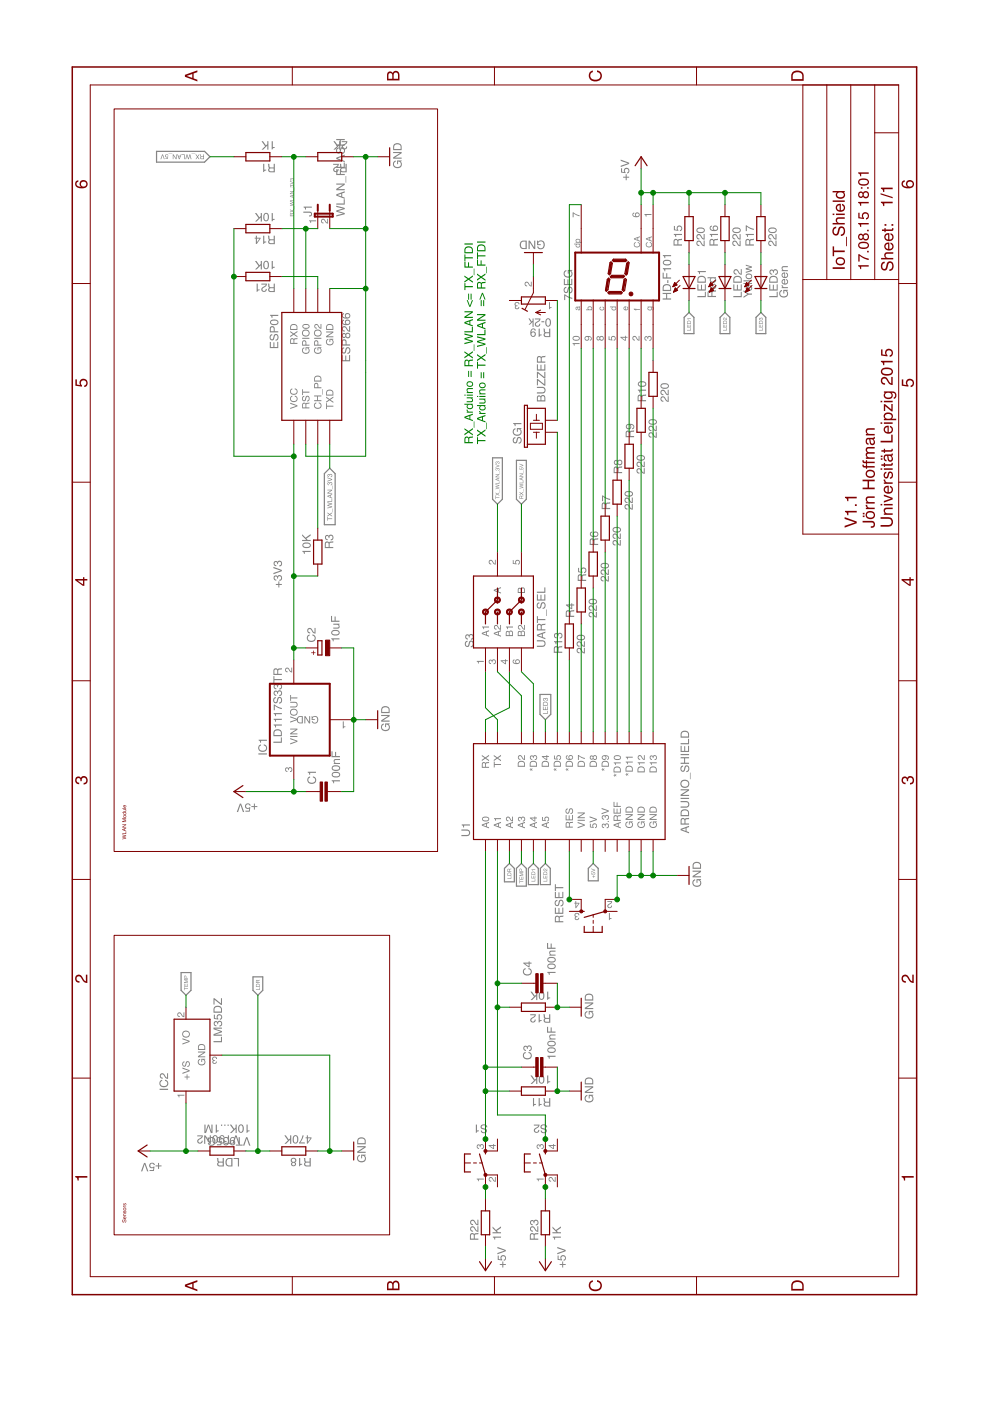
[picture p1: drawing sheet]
<svg xmlns="http://www.w3.org/2000/svg" width="210mm" height="297mm" viewBox="0 0 210 297" stroke-linecap="round" stroke-linejoin="round" font-family="sans-serif">
<g fill="#808080">
<path d="M127.2 65.1l.2-.1v.2a.26 .26 0 0 0 0 .4 .26 .26 0 0 0 .4 0 .26 .26 0 0 0-.1-.4v-.2a.45 .45 0 0 1 .3 .7 .45 .45 0 0 1-.8 0z"/>
<path d="M134.4 65.4l.2 .2 .3-.2v.2h.8v.1h-.8l-.1 .1v-.1h-.3z"/>
<path d="M121.4 45l1.5 .6v.2l-1.3-.6v.9h-.2z"/>
<path d="M134.2 71.3a.87 .87 0 0 1 1.1 .7h.1v-.8h.2v1l-.5-.1a.59 .59 0 0 0-.8-.6v.4l.3 .1v.2l-.3-.1-.2-.2z"/>
<path d="M129 71.3h.2v.6l.4 .1a.52 .52 0 0 1 .3-.7 .52 .52 0 0 1 .7 .3 .52 .52 0 0 1-.5 .6v-.1a.33 .33 0 0 0 .2-.5 .33 .33 0 0 0-.5-.1 .33 .33 0 0 0 0 .5v.2l-.8-.1z"/>
<path d="M136.6 45.4h1.5v.2h-1v.3h-.2z"/>
<path d="M136.7 71.4l.3-.1 .3 .2a.5 .5 0 0 1 .9 .1 .5 .5 0 0 1-.5 .7v-.2a.3 .3 0 0 0 .3-.5 .3 .3 0 0 0-.6 0v.3l-.1-.1a.25 .25 0 0 0-.2-.3 .25 .25 0 0 0-.3 .2l.3 .5-.5-.3z"/>
<path d="M101.1 249.9h1.5v.2h-1.1v.3h-.1z"/>
<path d="M101.2 242.8l.3-.2 .3 .2a.5 .5 0 0 1 .8 .1 .5 .5 0 0 1-.5 .7v-.2a.3 .3 0 0 0 .3-.4 .3 .3 0 0 0-.5 0v.2h-.2a.25 .25 0 0 0-.2-.4 .25 .25 0 0 0-.3 .3l.4 .5-.5-.3z"/>
<path d="M103.8 249.7a.87 .87 0 0 1 1 .6l.1 .1v-.9h.2v1.1l-.5-.2a.59 .59 0 0 0-.7-.6l-.1 .4 .3 .1v.2h-.3l-.2-.3z"/>
<path d="M113.8 249.9h1.5v.2h-1.1v.3h-.1z"/>
<path d="M113.9 242.8l.3-.2 .3 .2a.5 .5 0 0 1 .8 .1 .5 .5 0 0 1-.5 .7v-.2a.3 .3 0 0 0 .3-.4 .3 .3 0 0 0-.5 0v.2h-.2a.25 .25 0 0 0-.2-.4 .25 .25 0 0 0-.3 .3l.4 .5-.5-.3z"/>
<path d="M116.4 249.7a.87 .87 0 0 1 1.1 .6l.1 .1v-.9h.2v1.1l-.5-.2a.59 .59 0 0 0-.7-.6l-.1 .4 .3 .1v.2h-.3l-.2-.3z"/>
<path d="M65.5 46.7h1.5v.2h-1v.4h-.2z"/>
<path d="M68.2 46.5a.87 .87 0 0 1 1.1 .7h.1v-.8h.2v1l-.5-.2a.59 .59 0 0 0-.8-.5v.3l.3 .2v.2l-.3-.1-.2-.2z"/>
<path d="M37.6 232.1h1.5v.2h-1.1v.4h-.1z"/>
<path d="M37.7 214.7a.87 .87 0 0 1 1.1 .7l.1 .1v-.9h.2v1.1l-.5-.2a.59 .59 0 0 0-.8-.6v.4l.3 .1v.2h-.3l-.2-.3z"/>
<path d="M45.1 224.2l.2-.1a.51 .51 0 0 1 .7 .4h-.2a.3 .3 0 0 0-.4-.3 .3 .3 0 0 0 0 .5l.2 .1v.1a.25 .25 0 0 0-.4 .2 .25 .25 0 0 0 .3 .3l.5-.3a.44 .44 0 0 1-.6 .5 .44 .44 0 0 1-.2-.7l-.2-.3z"/>
<path d="M129.1 193.6h.2v1h.4l-.4 .5h-.2z"/>
<path d="M121.9 193.7l.2-.1a.51 .51 0 0 1 .7 .4h-.2a.3 .3 0 0 0-.4-.3 .3 .3 0 0 0 0 .6h.2v.1a.25 .25 0 0 0-.4 .2 .25 .25 0 0 0 .3 .3l.5-.3a.44 .44 0 0 1-.6 .5 .44 .44 0 0 1-.2-.7l-.2-.2z"/>
<path d="M128.8 191h1l-.2 .5a.59 .59 0 0 0-.6 .8h.4l.2-.3h.2a.51 .51 0 0 1-.5 .6 .51 .51 0 0 1-.6-.6 .51 .51 0 0 1 .6-.5l.3-.3h-.8z"/>
<path d="M60.5 162.8l.3-.1 .3 .2a.5 .5 0 0 1 .9 .1 .5 .5 0 0 1-.5 .7v-.2a.3 .3 0 0 0 .3-.4 .3 .3 0 0 0-.5 0v.2l-.2-.1a.25 .25 0 0 0-.2-.3 .25 .25 0 0 0-.3 .3l.3 .5-.4-.3z"/>
<path d="M60.6 141.7a.87 .87 0 0 1 1.1 .6l.1 .1v-.8h.1v1l-.4-.2a.59 .59 0 0 0-.8-.6v.4l.3 .1v.2h-.3l-.2-.3z"/>
<path d="M72.7 153h.2v1h.3l-.4 .4h-.1z"/>
<path d="M101.1 140.1h1.5v.2h-1.1v.4h-.1z"/>
<path d="M103.7 140l.3-.2 .3 .2a.5 .5 0 0 1 .9 .1 .5 .5 0 0 1-.5 .7v-.2a.3 .3 0 0 0 .3-.4 .3 .3 0 0 0-.6 0v.2h-.1a.25 .25 0 0 0-.2-.4 .25 .25 0 0 0-.3 .3l.3 .5-.5-.3z"/>
<path d="M103.8 118.8a.87 .87 0 0 1 1 .7h.1v-.8h.2v1l-.5-.2a.59 .59 0 0 0-.7-.5l-.1 .3 .3 .2v.2l-.3-.1-.2-.2z"/>
<path d="M108.7 118.8h.2v.6l.4 .1a.52 .52 0 0 1 .3-.8 .52 .52 0 0 1 .7 .4 .52 .52 0 0 1-.5 .6v-.2a.33 .33 0 0 0 .2-.5 .33 .33 0 0 0-.5 0 .33 .33 0 0 0 0 .5v.2l-.8-.1z"/>
<path d="M116.4 64.1h.2v1h.4l-.4 .5h-.2z"/>
<path d="M109.2 64.2l.2-.1a.51 .51 0 0 1 .7 .4h-.2a.3 .3 0 0 0-.4-.3 .3 .3 0 0 0 0 .5l.2 .1v.1a.25 .25 0 0 0-.3 .2 .25 .25 0 0 0 .2 .3l.5-.3a.44 .44 0 0 1-.6 .5 .44 .44 0 0 1-.2-.7l-.2-.3z"/>
<path d="M111.4 59.8a.87 .87 0 0 1 1 .7h.2v-.8h.1v1.1l-.4-.2a.59 .59 0 0 0-.8-.6l-.1 .4 .4 .1v.2l-.4-.1-.1-.2z"/>
<path d="M52.2 241.1h.2l.7 1.8h-.3l-.5-1.5-.5 1.5h-.3zM50.6 241.1h.2v1.6h.7v.2h-1.5v-.2h.6zM48.9 241.2l.4-.1a.46 .46 0 0 1 .6 .4h-.3a.35 .35 0 0 0-.4-.3 .35 .35 0 0 0-.2 .5l-.1 .2a.58 .58 0 0 1 .9 .1 .58 .58 0 0 1-.3 .9 .58 .58 0 0 1-.8-.5v-.6zM48.9 242.3a.37 .37 0 0 0 .7 0 .37 .37 0 0 0-.7 0zM47.5 241.2a.62 .62 0 0 1 .6-.1 .62 .62 0 0 1 .4 .5h-.2a.35 .35 0 0 0-.5-.3 .35 .35 0 0 0 0 .6h.2v.2a.29 .29 0 0 0-.4 .2 .29 .29 0 0 0 .3 .4l.3-.2 .1-.2h.2a.53 .53 0 0 1-.7 .6 .53 .53 0 0 1-.2-.9l-.3-.2zM46.1 241.2l.6-.1 .4 .4h-.2a.38 .38 0 0 0-.6-.1 .38 .38 0 0 0 0 .6 .38 .38 0 0 0 .6-.1h.1l-.1 .9h-.9v-.2h.7l.1-.5a.58 .58 0 0 1-.8-.1 .58 .58 0 0 1 .1-.8zM44 241.1h.2l.1 .2a.88 .88 0 0 1 1.2 0 .88 .88 0 0 1 .1 1.2 .8 .8 0 0 1-.8 .4 .8 .8 0 0 1-.7-.5h.2a.65 .65 0 0 0 1 .2 .65 .65 0 0 0 .1-1 .57 .57 0 0 0-.7-.3 .57 .57 0 0 0-.4 .6h.5v.2h-.8z"/>
<path d="M52.3 238.4h.2v1.3h.4v.1l-.3 .1-.2 .3h-.1zM50.7 238.5a.74 .74 0 0 1 .9 .2 .74 .74 0 0 1 .1 .9 .61 .61 0 0 1-.8 .6 .61 .61 0 0 1-.4-.9zM50.8 238.7a.95 .95 0 0 0 .3 1.3 .85 .85 0 0 0 0-1.4zM48.7 238.4h.3l.7 .9 .3-.2v-.7h.2v1.8h-.2v-.8l-.9 .8h-.4l.8-.7zM48.2 238.4h.3v.3h-.3zM47.6 238.4h.2v.3h-.2zM46.9 238.4h.2v.3h-.2zM45.7 238.4h.3v1.3h.4v.1l-.3 .1-.2 .3h-.2zM43.3 238.4h.3v1.5l.5-1.5h.2l.5 1.5v-1.5h.3v1.8h-.4l-.5-1.5-.5 1.5h-.4z"/>
<path d="M144.6 175.9l.8 .3v-.6zM144.3 175.7l1.8-.6v.3l-.5 .1v.7l.5 .2v.3l-1.8-.7zM144.7 173.7l-.2 .9h.6v-.8zM144.5 173.5l.4-.1 .3 .3 .2-.2 .7-.1v.2l-.7 .1-.1 .3v.6h.8v.2h-1.8v-1zM144.7 172l-.2 .2v.6h1.4v-.4a.72 .72 0 0 0-1.2-.4zM144.6 171.8a.97 .97 0 0 1 1.5 .5v.8h-1.8v-1zM144.3 169.8h1a.72 .72 0 0 1 .8 .7 .72 .72 0 0 1-.8 .7h-1v-.2h1.1a.46 .46 0 0 0 .5-.5 .46 .46 0 0 0-.5-.4h-1.1zM144.3 169.2h1.8v.2h-1.8zM144.3 167.3h1.8v.3l-1.5 .9h1.5v.3h-1.8v-.3l1.5-.9h-1.5zM144.3 166.1a.93 .93 0 0 1 1.8 0 .93 .93 0 0 1-1.8 0zM144.7 165.7a.67 .67 0 0 0 0 .9 .67 .67 0 0 0 1 0 .67 .67 0 0 0 0-.9l-.5-.1zM146.3 163.8h.1v1.4h-.1zM144.5 162.4l.3-.1v.2a.42 .42 0 0 0-.3 .5 .42 .42 0 0 0 .4 .4 1.45 1.45 0 0 1 .7-1.1 .73 .73 0 0 1 .5 .7 .73 .73 0 0 1-.6 .7v-.2a.47 .47 0 0 0 .4-.5 .47 .47 0 0 0-.4-.5l-.1 .1a.89 .89 0 0 1-.7 1 .72 .72 0 0 1-.2-1.2zM144.3 160.5h1.8v.3h-.8v.9h.8v.3h-1.8v-.3h.7v-.9h-.7zM144.3 159.9h1.8v.2h-1.8zM144.3 158.1h.2v1.1h.6v-1h.2v1h.6v-1.1h.2v1.3h-1.8zM144.3 157.6h1.6v-1h.2v1.2h-1.8zM144.7 155.3l-.2 .2v.7h1.4v-.5a.72 .72 0 0 0-1.2-.4zM144.6 155.1a.97 .97 0 0 1 1.5 .6v.7h-1.8v-1z"/>
<path d="M57.6 29.9h.2v1.3h.4v.1l-.3 .1-.1 .3h-.2zM55.4 29.9h.4l.6 .9 .3-.2v-.7h.2v1.8h-.2v-.8l-.9 .8h-.3l.7-.7z"/>
<path d="M72.4 29.9h1.2a1.47 1.47 0 0 1-.9 1.1 .35 .35 0 0 0 .3 .5 .35 .35 0 0 0 .4-.4h.2a.58 .58 0 0 1-.5 .6 .58 .58 0 0 1-.6-.4 .58 .58 0 0 1 .4-.7l.5-.5h-1zM70.7 29.9h.3l.6 .9 .3-.2v-.7h.2v1.8h-.2v-.8l-.9 .8h-.3l.7-.7z"/>
<path d="M64.1 116.8h1.8v.2h-1.3v.4h-.2zM64.2 115.2a1.06 1.06 0 0 1 1.7 .4 .97 .97 0 0 1-.9 .6 .97 .97 0 0 1-.9-.6zM64.4 115.4a.68 .68 0 0 0 1.1 .5l.2-.2a.66 .66 0 0 0-1.1-.4zM64.1 113.3l.7 .7 1.1-.8v.4l-.9 .6 .2 .3h.7v.2h-1.8v-.2h.8l-.8-.9z"/>
<path d="M140.5 62.1h1.8v.2h-.9v1h.9v.2h-1.8v-.2h.7v-1h-.7zM140.9 60.6l-.2 .3v.6h1.4v-.5a.72 .72 0 0 0-1.2-.4zM140.8 60.4a.97 .97 0 0 1 1.5 .6v.7h-1.8v-.9zM141.5 59.4h.2v.6h-.2zM140.5 57.8h.2v1h.6v-.9h.2v.9h.8v.3h-1.8zM140.5 56.9h1.8v.2h-1.2v.4h-.2zM140.7 55.3a1.06 1.06 0 0 1 1.6 .4 .97 .97 0 0 1-.9 .6 .97 .97 0 0 1-.9-.6zM140.8 55.5a.68 .68 0 0 0 1.1 .5l.2-.2a.66 .66 0 0 0-1-.5zM140.5 54.1h1.8v.2h-1.2v.4h-.2z"/>
<path d="M125 129.9a.8 .8 0 0 1 1.1 .6l.2 .2v-1h.2v1.2a1.47 1.47 0 0 1-1.1-.9 .35 .35 0 0 0-.4 .3 .35 .35 0 0 0 .4 .4v.2a.6 .6 0 0 1-.6-.4 .6 .6 0 0 1 .2-.6zM125 128.5a.8 .8 0 0 1 1.1 .6l.2 .2v-1h.2v1.2a1.47 1.47 0 0 1-1.1-.9 .35 .35 0 0 0-.4 .3 .35 .35 0 0 0 .4 .4v.2a.6 .6 0 0 1-.6-.3 .6 .6 0 0 1 .2-.7zM124.9 127.2a1.06 1.06 0 0 1 1.7 .4 .97 .97 0 0 1-.9 .6 .97 .97 0 0 1-.9-.6zM125 127.4a.68 .68 0 0 0 1.1 .5l.3-.2a.66 .66 0 0 0-1.1-.5z"/>
<path d="M127.5 122.2a.8 .8 0 0 1 1.1 .7l.3 .2v-1h.2v1.2a1.47 1.47 0 0 1-1.1-.9 .35 .35 0 0 0-.5 .3 .35 .35 0 0 0 .5 .3v.3a.6 .6 0 0 1-.6-.4 .6 .6 0 0 1 .1-.7zM127.5 120.9a.8 .8 0 0 1 1.1 .6l.3 .2v-1h.2v1.2a1.47 1.47 0 0 1-1.1-.9 .35 .35 0 0 0-.5 .3 .35 .35 0 0 0 .5 .4v.2a.6 .6 0 0 1-.6-.4 .6 .6 0 0 1 .1-.6zM127.5 119.6a1.06 1.06 0 0 1 1.6 .3 .97 .97 0 0 1-.9 .6 .97 .97 0 0 1-.9-.6zM127.6 119.7a.68 .68 0 0 0 1.1 .5l.2-.1a.66 .66 0 0 0-1-.5z"/>
<path d="M130 114.6a.8 .8 0 0 1 1.2 .7l.2 .2v-1h.2v1.2a1.47 1.47 0 0 1-1.1-.9 .35 .35 0 0 0-.4 .3 .35 .35 0 0 0 .4 .3v.3a.6 .6 0 0 1-.6-.4 .6 .6 0 0 1 .1-.7zM130 113.2a.8 .8 0 0 1 1.2 .7l.2 .2v-1h.2v1.2a1.47 1.47 0 0 1-1.1-.9 .35 .35 0 0 0-.4 .3 .35 .35 0 0 0 .4 .3v.3a.6 .6 0 0 1-.6-.4 .6 .6 0 0 1 .1-.7zM130 112a1.06 1.06 0 0 1 1.7 .3 .97 .97 0 0 1-.9 .6 .97 .97 0 0 1-.9-.6zM130.1 112.1a.68 .68 0 0 0 1.1 .5l.2-.1a.66 .66 0 0 0-1-.5z"/>
<path d="M132.6 107a.8 .8 0 0 1 1.1 .7l.3 .1v-.9h.2v1.2a1.47 1.47 0 0 1-1.1-1 .35 .35 0 0 0-.5 .4 .35 .35 0 0 0 .4 .3v.2a.6 .6 0 0 1-.6-.3 .6 .6 0 0 1 .2-.7zM132.6 105.6a.8 .8 0 0 1 1.1 .7l.3 .1v-.9h.2v1.2a1.47 1.47 0 0 1-1.1-1 .35 .35 0 0 0-.5 .4 .35 .35 0 0 0 .4 .3v.2a.6 .6 0 0 1-.6-.3 .6 .6 0 0 1 .2-.7zM132.5 104.3a1.06 1.06 0 0 1 1.7 .4 .97 .97 0 0 1-.9 .6 .97 .97 0 0 1-.9-.6zM132.7 104.5a.68 .68 0 0 0 1.1 .5l.2-.2a.66 .66 0 0 0-1.1-.4z"/>
<path d="M135.1 99.4a.8 .8 0 0 1 1.2 .7l.2 .1v-.9h.2v1.2a1.47 1.47 0 0 1-1.1-1 .35 .35 0 0 0-.5 .3 .35 .35 0 0 0 .5 .4v.2a.6 .6 0 0 1-.6-.3 .6 .6 0 0 1 .1-.7zM135.1 98a.8 .8 0 0 1 1.2 .7l.2 .1v-.9h.2v1.2a1.47 1.47 0 0 1-1.1-1 .35 .35 0 0 0-.5 .3 .35 .35 0 0 0 .5 .4v.2a.6 .6 0 0 1-.6-.3 .6 .6 0 0 1 .1-.7zM135.1 96.7a1.06 1.06 0 0 1 1.6 .4 .97 .97 0 0 1-.8 .6 .97 .97 0 0 1-.9-.6zM135.2 96.9a.68 .68 0 0 0 1.1 .5l.2-.2a.66 .66 0 0 0-1-.5z"/>
<path d="M137.7 91.8a.8 .8 0 0 1 1.1 .6l.2 .2v-1h.2v1.2a1.47 1.47 0 0 1-1.1-.9 .35 .35 0 0 0-.4 .3 .35 .35 0 0 0 .4 .4v.2a.6 .6 0 0 1-.6-.4 .6 .6 0 0 1 .2-.6zM137.7 90.4a.8 .8 0 0 1 1.1 .7l.2 .1v-.9h.2v1.2a1.47 1.47 0 0 1-1.1-1 .35 .35 0 0 0-.4 .3 .35 .35 0 0 0 .4 .4v.2a.6 .6 0 0 1-.6-.3 .6 .6 0 0 1 .2-.7zM137.6 89.1a1.06 1.06 0 0 1 1.7 .4 .97 .97 0 0 1-.9 .6 .97 .97 0 0 1-.9-.6zM137.7 89.3a.68 .68 0 0 0 1.1 .5l.3-.2a.66 .66 0 0 0-1.1-.5z"/>
<path d="M140.2 84.2a.8 .8 0 0 1 1.1 .6l.3 .2v-1h.2v1.2a1.47 1.47 0 0 1-1.1-.9 .35 .35 0 0 0-.5 .3 .35 .35 0 0 0 .5 .4v.2a.6 .6 0 0 1-.6-.4 .6 .6 0 0 1 .1-.6zM140.2 82.8a.8 .8 0 0 1 1.1 .6l.3 .2v-1h.2v1.2a1.47 1.47 0 0 1-1.1-.9 .35 .35 0 0 0-.5 .3 .35 .35 0 0 0 .5 .4v.2a.6 .6 0 0 1-.6-.4 .6 .6 0 0 1 .1-.6zM140.2 81.5a1.06 1.06 0 0 1 1.6 .3 .97 .97 0 0 1-.9 .6 .97 .97 0 0 1-.9-.6zM140.3 81.7a.68 .68 0 0 0 1.1 .4l.2-.1a.66 .66 0 0 0-1-.5z"/>
<path d="M116 228h.2v1.3h.5v.1l-.4 .1-.1 .3h-.2zM114.5 228.1a.74 .74 0 0 1 .9 .2 .74 .74 0 0 1 0 .9 .61 .61 0 0 1-.8 .5 .61 .61 0 0 1-.4-.8zM114.6 228.3a.95 .95 0 0 0 .2 1.3 .85 .85 0 0 0 0-1.4zM112.5 228h.3l.6 .9 .3-.3v-.6h.2v1.8h-.2v-.9l-.9 .9h-.3l.7-.7z"/>
<path d="M83.5 34.2l.4-.1v.2a.65 .65 0 0 0-.2 .9 .65 .65 0 0 0 .9 .1 .57 .57 0 0 0 .4-.6 .57 .57 0 0 0-.6-.5v.6h-.2v-.8h1v.2h-.3a.88 .88 0 0 1 .1 1.2 .88 .88 0 0 1-1.2 .1 .86 .86 0 0 1-.3-1.3zM83.4 32.2h1.8v.3l-1.5 .9h1.5v.2h-1.8v-.2l1.4-.9h-1.4zM83.8 30.7l-.2 .3v.6h1.3v-.4a.72 .72 0 0 0-1.1-.5zM83.6 30.5a.97 .97 0 0 1 1.6 .6v.7h-1.8v-.9z"/>
<path d="M106 268h.5v-.5h.2v.5h.5v.2h-.5v.5h-.2v-.5h-.5zM105.5 266.2h.2v.7l.5 .1a.61 .61 0 0 1 .3-.9 .61 .61 0 0 1 .8 .5 .61 .61 0 0 1-.5 .7v-.2a.38 .38 0 0 0 .2-.6 .38 .38 0 0 0-.6 0 .38 .38 0 0 0 .1 .6v.1l-1-.1zM105.5 264.4l1.7 .6v.3l-1.7 .6v-.2l1.5-.5-1.5-.6z"/>
<path d="M132.1 37.5h.6v-.6h.2v.6h.5v.2h-.5v.5h-.2v-.5h-.6zM131.7 35.7h.2v.7l.5 .1a.61 .61 0 0 1 .3-.9 .61 .61 0 0 1 .8 .4 .61 .61 0 0 1-.5 .8v-.2a.38 .38 0 0 0 .1-.6 .38 .38 0 0 0-.6-.1 .38 .38 0 0 0 .1 .6v.2l-.9-.1zM131.6 33.8l1.8 .7v.3l-1.8 .6v-.3l1.5-.5-1.5-.5z"/>
<path d="M53.8 170.4h.2v.5h.6v.2h-.6v.5h-.2v-.5h-.5v-.2h.5zM52.1 170.5l.7-.1 .3 .4h-.2a.38 .38 0 0 0-.6-.2 .38 .38 0 0 0 0 .6 .38 .38 0 0 0 .6-.1l.2 .1-.2 .9h-.9v-.2h.8l.1-.5a.58 .58 0 0 1-.8-.1 .58 .58 0 0 1 0-.8zM50.9 170.4h.2l.7 1.8h-.3l-.5-1.6-.5 1.6h-.3z"/>
<path d="M116 210.2h.2v1.3h.5v.2h-.4l-.1 .3h-.2zM114.5 210.3a.74 .74 0 0 1 .9 .2 .74 .74 0 0 1 0 .9 .61 .61 0 0 1-.8 .6 .61 .61 0 0 1-.4-.9zM114.6 210.6a.95 .95 0 0 0 .2 1.2 .85 .85 0 0 0 0-1.4zM112.5 210.2h.3l.6 .9 .3-.2v-.7h.2v1.8h-.2v-.8l-.9 .8h-.3l.7-.7z"/>
<path d="M147 186.6l.4-.2v.3a.65 .65 0 0 0-.2 .9 .65 .65 0 0 0 .9 .1 .57 .57 0 0 0 .4-.6 .57 .57 0 0 0-.6-.5v.6h-.2v-.8h.9v.2h-.2a.88 .88 0 0 1 .1 1.2 .88 .88 0 0 1-1.3 .1 .86 .86 0 0 1-.2-1.3zM146.8 184.6h1.8v.3l-1.4 .9h1.4v.2h-1.8v-.3l1.5-.9h-1.5zM147.2 183.1l-.1 .3v.6h1.3v-.5a.72 .72 0 0 0-1.2-.4zM147.1 182.9a.97 .97 0 0 1 1.5 .6v.7h-1.8l.1-.9z"/>
<path d="M124.2 232.3l.3-.2v.3a.65 .65 0 0 0-.2 .9 .65 .65 0 0 0 1 .1 .57 .57 0 0 0 .3-.6 .57 .57 0 0 0-.6-.5v.6h-.2v-.8h1v.2h-.2a.88 .88 0 0 1 0 1.2 .88 .88 0 0 1-1.2 .1 .86 .86 0 0 1-.2-1.3zM124 230.3h1.8v.3l-1.5 .9h1.5v.2h-1.8v-.3l1.4-.9h-1.4zM124.4 228.8l-.2 .3v.6h1.4v-.5a.72 .72 0 0 0-1.2-.4zM124.3 228.6a.97 .97 0 0 1 1.5 .6v.7h-1.8v-.9z"/>
<path d="M124.2 214.5l.3-.1v.2a.65 .65 0 0 0-.2 .9 .65 .65 0 0 0 1 .2 .57 .57 0 0 0 .3-.7 .57 .57 0 0 0-.6-.4v.5h-.2v-.8h1v.2h-.2a.88 .88 0 0 1 0 1.3 .88 .88 0 0 1-1.2 .1 .86 .86 0 0 1-.2-1.4zM124 212.5h1.8v.3l-1.5 .9h1.5v.3h-1.8v-.3l1.4-.9h-1.4zM124.4 211l-.2 .3v.6h1.4v-.4a.72 .72 0 0 0-1.2-.5zM124.3 210.8a.97 .97 0 0 1 1.5 .6v.7h-1.8v-.9z"/>
<path d="M122.4 137.5a.8 .8 0 0 1 1.2 .7l.2 .1v-.9h.2v1.2a1.47 1.47 0 0 1-1.1-1 .35 .35 0 0 0-.5 .3 .35 .35 0 0 0 .5 .4v.2a.6 .6 0 0 1-.6-.3 .6 .6 0 0 1 .1-.7zM122.4 136.1a.8 .8 0 0 1 1.2 .7l.2 .1v-.9h.2v1.2a1.47 1.47 0 0 1-1.1-1 .35 .35 0 0 0-.5 .3 .35 .35 0 0 0 .5 .4v.2a.6 .6 0 0 1-.6-.3 .6 .6 0 0 1 .1-.7zM122.4 134.8a1.06 1.06 0 0 1 1.7 .4 .97 .97 0 0 1-.9 .6 .97 .97 0 0 1-.9-.6zM122.5 135a.68 .68 0 0 0 1.1 .5l.2-.2a.66 .66 0 0 0-1-.5z"/>
<path d="M71.3 43.6l1.8 .5v.2l-1.5 .5 1.5 .4v.2l-1.8 .5v-.3l1.5-.3-1.5-.4v-.3l1.5-.4-1.5-.3zM71.3 43.1h1.6v-.9h.2v1.2h-1.8zM71.6 41.4l.8 .2v-.5zM71.3 41.2l1.8-.6v.2l-.5 .2v.7l.5 .2v.3l-1.8-.7zM71.3 38.9h1.8v.3l-1.5 .9h1.5v.2h-1.8v-.3l1.4-.9h-1.4zM73.3 37.3h.1v1.4h-.1zM71.3 35.9h.2v1h.6v-.9h.2v.9h.8v.2h-1.8zM71.3 35.4h1.6v-.9h.2v1.1h-1.8zM71.6 33.6l.8 .3v-.6zM71.3 33.4l1.8-.6v.2l-.5 .2v.7l.5 .2v.3l-1.8-.7zM71.5 31.3h.3v.2a.42 .42 0 0 0-.3 .4 .42 .42 0 0 0 .4 .4 1.45 1.45 0 0 1 .7-1.1 .73 .73 0 0 1 .5 .7 .73 .73 0 0 1-.6 .7v-.2a.47 .47 0 0 0 .4-.5 .47 .47 0 0 0-.4-.4h-.1a.89 .89 0 0 1-.7 1.1 .72 .72 0 0 1-.2-1.3zM71.3 29.5h1.8v.2h-.8v.9h.8v.3h-1.8v-.3h.7v-.9h-.7z"/>
<path d="M57.6 45.2h.2v1.2h.4v.2l-.3 .1-.1 .2h-.2zM56 45.3a.74 .74 0 0 1 .9 .2 .74 .74 0 0 1 .1 .9 .61 .61 0 0 1-.8 .5 .61 .61 0 0 1-.4-.8zM56.2 45.5a.95 .95 0 0 0 .2 1.2 .85 .85 0 0 0 0-1.4zM54.1 45.2h.3l.6 .9 .3-.3v-.6h.2v1.8h-.2v-.9l-.9 .9h-.3l.7-.8z"/>
<path d="M150.4 61.8l-.2 .9h.6v-.8zM150.2 61.7l.4-.1 .3 .2 .2-.2 .7-.1v.3l-.6 .1-.2 .3v.5h.8v.3h-1.8v-1zM150.6 60.3l.6-.2v1a.37 .37 0 0 0 .5-.3 .37 .37 0 0 0-.3-.4v-.3a.65 .65 0 0 1 .3 1 .65 .65 0 0 1-1 0l-.2-.4zM150.8 60.4l-.1 .5 .4 .2v-.8zM150.8 59.1a.42 .42 0 0 0 .4 .6 .42 .42 0 0 0 .3-.6zM150 58.8h1.8v.2h-.2a.6 .6 0 0 1 .1 .8 .6 .6 0 0 1-.9 .1 .51 .51 0 0 1-.1-.9h-.7z"/>
<path d="M157.6 61.6l1.1 .6h.7v.3h-.7l-1.1 .7v-.3l.9-.5-.9-.6zM158.2 60.7l.6-.2v.9a.37 .37 0 0 0 .5-.2 .37 .37 0 0 0-.3-.5v-.2a.65 .65 0 0 1 .4 1 .65 .65 0 0 1-1.1 0l-.2-.4zM158.4 60.8l-.1 .4 .4 .2v-.7zM157.6 60h1.8v.2h-1.8zM157.6 59.4h1.8v.3h-1.8zM158.3 58.4a.47 .47 0 0 0 .5 .6 .47 .47 0 0 0 .4-.6l-.4-.2zM158.1 58.5a.7 .7 0 0 1 1.4 0 .7 .7 0 0 1-1.4 0zM158.1 56.1l1.3 .4v.2l-1 .3 1 .3v.2l-1.3 .4v-.3l1.1-.2-1.1-.3v-.2l1-.3-1-.3z"/>
<path d="M165.4 61.6l.4-.1v.2a.65 .65 0 0 0-.2 1 .65 .65 0 0 0 .9 .1 .57 .57 0 0 0 .4-.7 .57 .57 0 0 0-.6-.4v.5h-.2v-.8h.9v.2l-.2 .1a.88 .88 0 0 1 .1 1.2 .88 .88 0 0 1-1.2 .1 .86 .86 0 0 1-.3-1.4zM165.7 60.5h.2l.3 .4h.8v.2h-1.3v-.2h.3zM165.9 59.3l.6-.1v.9a.37 .37 0 0 0 .4-.3 .37 .37 0 0 0-.3-.4v-.2a.65 .65 0 0 1 .4 1 .65 .65 0 0 1-1.1 0l-.2-.5zM166.1 59.4l-.2 .5 .4 .2v-.7zM165.9 58l.6-.2v.9a.37 .37 0 0 0 .4-.3 .37 .37 0 0 0-.3-.4v-.2a.65 .65 0 0 1 .4 1 .65 .65 0 0 1-1.1 0l-.2-.5zM166.1 58l-.2 .5 .4 .2v-.7zM165.8 56.6l1.2-.2v.3h-.8a.32 .32 0 0 0-.3 .3 .32 .32 0 0 0 .5 .3h.6v.2h-1.3v-.2h.2l-.2-.3z"/>
<path d="M147.8 51.1a.8 .8 0 0 1 1.2 .7l.2 .2v-1h.2v1.2a1.47 1.47 0 0 1-1.1-.9 .35 .35 0 0 0-.5 .3 .35 .35 0 0 0 .5 .3v.3a.6 .6 0 0 1-.6-.4 .6 .6 0 0 1 .1-.7zM147.8 49.7a.8 .8 0 0 1 1.2 .7l.2 .2v-1h.2v1.2a1.47 1.47 0 0 1-1.1-.9 .35 .35 0 0 0-.5 .3 .35 .35 0 0 0 .5 .4v.2a.6 .6 0 0 1-.6-.4 .6 .6 0 0 1 .1-.7zM147.8 48.5a1.06 1.06 0 0 1 1.6 .3 .97 .97 0 0 1-.9 .6 .97 .97 0 0 1-.8-.6zM147.9 48.6a.68 .68 0 0 0 1.1 .5l.2-.1a.66 .66 0 0 0-1-.5z"/>
<path d="M155.4 51.1a.8 .8 0 0 1 1.2 .7l.2 .2v-1h.2v1.2a1.47 1.47 0 0 1-1.1-.9 .35 .35 0 0 0-.5 .3 .35 .35 0 0 0 .5 .3v.3a.6 .6 0 0 1-.6-.4 .6 .6 0 0 1 .1-.7zM155.4 49.7a.8 .8 0 0 1 1.2 .7l.2 .2v-1h.2v1.2a1.47 1.47 0 0 1-1.1-.9 .35 .35 0 0 0-.5 .3 .35 .35 0 0 0 .5 .4v.2a.6 .6 0 0 1-.6-.4 .6 .6 0 0 1 .1-.7zM155.4 48.5a1.06 1.06 0 0 1 1.7 .3 .97 .97 0 0 1-.9 .6 .97 .97 0 0 1-.9-.6zM155.5 48.6a.68 .68 0 0 0 1.1 .5l.2-.1a.66 .66 0 0 0-1-.5z"/>
<path d="M163 51.1a.8 .8 0 0 1 1.2 .7l.2 .2v-1h.2v1.2a1.47 1.47 0 0 1-1.1-.9 .35 .35 0 0 0-.4 .3 .35 .35 0 0 0 .4 .3v.3a.6 .6 0 0 1-.6-.4 .6 .6 0 0 1 .1-.7zM163 49.7a.8 .8 0 0 1 1.2 .7l.2 .2v-1h.2v1.2a1.47 1.47 0 0 1-1.1-.9 .35 .35 0 0 0-.4 .3 .35 .35 0 0 0 .4 .4v.2a.6 .6 0 0 1-.6-.4 .6 .6 0 0 1 .1-.7zM163 48.5a1.06 1.06 0 0 1 1.7 .3 .97 .97 0 0 1-.9 .6 .97 .97 0 0 1-.9-.6zM163.1 48.6a.68 .68 0 0 0 1.1 .5l.3-.1a.66 .66 0 0 0-1.1-.5z"/>
<path d="M49.9 240.7h.3l.6 1.8h-.3l-.5-1.5-.5 1.5h-.3zM48.3 240.7h.3v1.6h.6v.2h-1.5v-.2h.6zM46.6 240.9l.4-.2a.46 .46 0 0 1 .6 .4h-.3a.35 .35 0 0 0-.4-.2 .35 .35 0 0 0-.2 .4l-.1 .2a.58 .58 0 0 1 .9 .2 .58 .58 0 0 1-.3 .8 .58 .58 0 0 1-.8-.5v-.6zM46.6 241.9a.4 .4 0 0 0 .8 0 .4 .4 0 0 0-.8 0zM45.2 240.8a.74 .74 0 0 1 .9 .2 .74 .74 0 0 1 .1 .9 .61 .61 0 0 1-.8 .5 .61 .61 0 0 1-.4-.8zM45.3 241a.95 .95 0 0 0 .3 1.3 .85 .85 0 0 0 0-1.4zM43.3 240.7h.3l.9 1.5v-1.5h.2v1.8h-.3l-.9-1.4v1.4h-.2zM41.8 240.7h1.2a1.47 1.47 0 0 1-.9 1.1 .35 .35 0 0 0 .3 .5 .35 .35 0 0 0 .4-.5h.2a.58 .58 0 0 1-.5 .7 .58 .58 0 0 1-.7-.4 .58 .58 0 0 1 .5-.7l.5-.5h-1z"/>
<path d="M65.3 241.3v.8l.5-.8zM65.1 240.7h.2v.4h.7v.3l-.8 1.1h-.1v-1.2h-.3v-.2h.3zM64.1 240.7h.3l-.2 .5-.5 1h.9v.2h-1.2zM62.3 240.8a.74 .74 0 0 1 .9 .2 .74 .74 0 0 1 0 .9 .61 .61 0 0 1-.8 .5 .61 .61 0 0 1-.4-.8zM62.4 241a.95 .95 0 0 0 .2 1.3 .85 .85 0 0 0 .1-1.4zM60.3 240.7h.3l.6 .9 .3-.3v-.6h.2v1.8h-.2v-.9l-.9 .9h-.3l.7-.7z"/>
<path d="M75.9 245l.4-.2v.3a.65 .65 0 0 0-.2 .9 .65 .65 0 0 0 .9 .1 .57 .57 0 0 0 .4-.6 .57 .57 0 0 0-.6-.5v.6h-.2v-.8h.9v.2h-.2a.88 .88 0 0 1 .1 1.2 .88 .88 0 0 1-1.3 .1 .86 .86 0 0 1-.2-1.3zM75.7 243h1.8v.3l-1.4 .9h1.4v.2h-1.8v-.3l1.5-.9h-1.5zM76.1 241.5l-.1 .3v.6h1.3v-.5a.72 .72 0 0 0-1.2-.4zM76 241.3a.97 .97 0 0 1 1.5 .6v.7h-1.8l.1-.9z"/>
<path d="M45.3 220.7h1.5v-.9h.3v1.2h-1.8zM45.3 217.9h1.8v.2h-1.5l1.5 .5v.3l-1.5 .5h1.5v.2h-1.8v-.4l1.5-.5-1.5-.5zM45.4 216.6l.4-.1 .3 .2a.58 .58 0 0 1 1 .1 .58 .58 0 0 1-.6 .8v-.2a.35 .35 0 0 0 .4-.5 .35 .35 0 0 0-.6 0v.3l-.2-.1a.29 .29 0 0 0-.2-.4 .29 .29 0 0 0-.4 .3l.2 .3 .2 .1v.2a.58 .58 0 0 1-.6-.3 .58 .58 0 0 1 .1-.7zM45.3 215.1h.3v.8h.4a.61 .61 0 0 1 .3-.8 .61 .61 0 0 1 .8 .4 .61 .61 0 0 1-.5 .7v-.2a.38 .38 0 0 0 .2-.6 .38 .38 0 0 0-.6 0 .38 .38 0 0 0 .1 .6v.2l-1-.2zM45.7 213.6l-.2 .3v.6h1.4v-.5a.72 .72 0 0 0-1.2-.4zM45.5 213.4a.97 .97 0 0 1 1.6 .6v.7h-1.8v-.9zM45.3 211.6h.2l1.3 1.2v-1.2h.3v1.5h-.2l-1.4-1.1v1h-.2z"/>
<path d="M33.5 246.6h.2v.5h.6v.2h-.6v.5h-.2v-.5h-.5v-.2h.5zM31.8 246.7l.7-.2 .3 .5h-.2a.38 .38 0 0 0-.6-.2 .38 .38 0 0 0 0 .6 .38 .38 0 0 0 .6-.1h.2l-.2 1h-.9v-.2h.8v-.5a.58 .58 0 0 1-.7-.1 .58 .58 0 0 1 0-.8zM30.5 246.6h.3l.7 1.8h-.3l-.5-1.6-.5 1.6h-.3z"/>
<path d="M118.7 268h.5v-.5h.2v.5h.5v.2h-.5v.5h-.2v-.5h-.5zM118.2 266.2h.2v.7l.5 .1a.61 .61 0 0 1 .3-.9 .61 .61 0 0 1 .8 .5 .61 .61 0 0 1-.5 .7v-.2a.38 .38 0 0 0 .2-.6 .38 .38 0 0 0-.6 0 .38 .38 0 0 0 .1 .6v.1l-1-.1zM118.2 264.4l1.7 .6v.3l-1.7 .6v-.2l1.5-.5-1.5-.6z"/>
<path d="M81 153.6l.4-.2v.3a.65 .65 0 0 0-.3 .9 .65 .65 0 0 0 1 .1 .57 .57 0 0 0 .3-.6 .57 .57 0 0 0-.5-.5v.6h-.2v-.8h.9v.1l-.2 .1a.88 .88 0 0 1 0 1.2 .88 .88 0 0 1-1.2 .1 .86 .86 0 0 1-.2-1.3zM80.8 151.6h1.8v.3l-1.4 .9h1.4v.2h-1.8v-.3l1.5-.9h-1.5zM81.2 150.1l-.1 .2-.1 .6h1.4v-.4a.72 .72 0 0 0-1.2-.4zM81.1 149.9a.97 .97 0 0 1 1.5 .6v.7h-1.8l.1-1z"/>
<path d="M57.6 55.3h.2v1.3h.4v.1l-.3 .1-.1 .3h-.2zM56 55.4a.74 .74 0 0 1 .9 .2 .74 .74 0 0 1 .1 .9 .61 .61 0 0 1-.8 .5 .61 .61 0 0 1-.4-.8zM56.2 55.6a.95 .95 0 0 0 .2 1.3 .85 .85 0 0 0 0-1.4zM54.1 55.3h.3l.6 .9 .3-.2v-.7h.2v1.8h-.2v-.8l-.9 .8h-.3l.7-.7z"/>
<path d="M104.5 262.2h1.7v.2h-1.2v.4h-.2zM104.4 260l.8 .8 1-.8v.3l-.9 .7 .3 .3h.6v.2h-1.8v-.2h.9l-.9-.9z"/>
<path d="M117.2 262.2h1.7v.2h-1.2v.4h-.2zM117.1 260l.8 .8 1-.8v.3l-.9 .7 .3 .3h.6v.2h-1.8v-.2h.9l-.9-.9z"/>
<path d="M58 157.2h1.5v-.9h.3v1.2h-1.8zM58.4 155l-.2 .2v.6h1.4v-.4a.72 .72 0 0 0-1.2-.4zM58.2 154.8a.97 .97 0 0 1 1.6 .6v.7h-1.8v-1zM58 153.6h1.8v.2h-1.3v.4h-.1zM58 152.4h1.8v.2h-1.3v.4h-.1zM58 151.2h1.8v.2h-1.3v.4h-.1zM58 149.4l1.8 .7v.2l-.8-.2-.7-.5v1h-.3zM58.2 147.9l.3-.1v.2a.42 .42 0 0 0-.4 .5 .42 .42 0 0 0 .4 .4 1.45 1.45 0 0 1 .8-1.2 .73 .73 0 0 1 .5 .8 .73 .73 0 0 1-.6 .7v-.3a.47 .47 0 0 0 .4-.4 .47 .47 0 0 0-.4-.5l-.1 .1a.89 .89 0 0 1-.8 1 .72 .72 0 0 1-.1-1.2zM58.1 146.6l.4-.2 .3 .2a.58 .58 0 0 1 1 .2 .58 .58 0 0 1-.6 .8v-.3a.35 .35 0 0 0 .4-.5 .35 .35 0 0 0-.6 0v.3h-.2a.29 .29 0 0 0-.2-.4 .29 .29 0 0 0-.4 .3l.2 .3h.2v.2a.58 .58 0 0 1-.6-.3 .58 .58 0 0 1 .1-.6zM58.1 145.2l.4-.2 .3 .3a.58 .58 0 0 1 1 .1 .58 .58 0 0 1-.6 .8v-.2a.36 .36 0 0 0 .4-.6 .35 .35 0 0 0-.6 0v.3h-.2a.29 .29 0 0 0-.2-.4 .29 .29 0 0 0-.4 .3l.2 .3h.2v.2a.58 .58 0 0 1-.6-.3 .58 .58 0 0 1 .1-.6zM58 143.4h.2v.6h1.6v.2h-1.6v.6h-.2zM58.3 142l-.1 .9h.6l-.1-.9zM58.1 141.8l.5-.1 .3 .2 .2-.2 .7-.1v.3l-.7 .1-.1 .3v.6h.8v.2h-1.8v-1z"/>
<path d="M70.3 165.4h1.8v.3h-1.3v.4h-.1zM70.5 163.9a1.06 1.06 0 0 1 1.6 .3 .97 .97 0 0 1-.9 .6 .97 .97 0 0 1-.9-.6zM70.6 164.1a.68 .68 0 0 0 1.1 .4l.2-.1a.66 .66 0 0 0-1-.5zM70.5 162.5a1.06 1.06 0 0 1 1.6 .4 .97 .97 0 0 1-.9 .6 .97 .97 0 0 1-.9-.6zM70.6 162.7a.68 .68 0 0 0 1.1 .5l.2-.2a.66 .66 0 0 0-1-.5zM70.8 161.1l1.3-.2v.2h-.8a.32 .32 0 0 0-.3 .4 .32 .32 0 0 0 .4 .3h.7v.2h-1.3v-.2h.2l-.2-.3zM70.3 159.3h.2v1h.5v-.9h.3v.9h.8v.2h-1.8z"/>
<path d="M116 223.8h1.8v.3h-1.3v.4h-.1zM116.2 222.3a1.06 1.06 0 0 1 1.6 .4 .97 .97 0 0 1-.9 .6 .97 .97 0 0 1-.9-.6zM116.3 222.5a.68 .68 0 0 0 1.1 .5l.2-.2a.66 .66 0 0 0-1-.5zM116.2 220.9a1.06 1.06 0 0 1 1.6 .4 .97 .97 0 0 1-.9 .6 .97 .97 0 0 1-.9-.6zM116.3 221.1a.68 .68 0 0 0 1.1 .5l.2-.2a.66 .66 0 0 0-1-.5zM116.5 219.5l1.3-.2v.3h-.8a.32 .32 0 0 0-.3 .3 .32 .32 0 0 0 .4 .3h.7v.2h-1.3v-.2h.2l-.2-.3zM116 217.7h.2v1h.6v-.9h.2v.9h.8v.3h-1.8z"/>
<path d="M116 206.1h1.8v.2h-1.3v.4h-.1zM116.2 204.5a1.06 1.06 0 0 1 1.6 .4 .97 .97 0 0 1-.9 .6 .97 .97 0 0 1-.9-.6zM116.3 204.7a.68 .68 0 0 0 1.1 .5l.2-.2a.66 .66 0 0 0-1-.5zM116.2 203.1a1.06 1.06 0 0 1 1.6 .4 .97 .97 0 0 1-.9 .6 .97 .97 0 0 1-.9-.6zM116.3 203.3a.68 .68 0 0 0 1.1 .5l.2-.2a.66 .66 0 0 0-1-.4zM116.5 201.7l1.3-.1v.2h-.8a.32 .32 0 0 0-.3 .4 .32 .32 0 0 0 .4 .2h.7v.2h-1.3v-.2h.2l-.2-.3zM116 199.9h.2v1h.6v-.8h.2v.8h.8v.3h-1.8z"/>
<path d="M113.8 135.7h1a.72 .72 0 0 1 .9 .7 .72 .72 0 0 1-.9 .8h-1v-.3h1.1a.46 .46 0 0 0 .6-.5 .46 .46 0 0 0-.6-.4h-1.1zM114.1 134.7l.8 .3v-.6zM113.8 134.6l1.8-.7v.3l-.5 .2v.7l.5 .2v.2l-1.8-.7zM114.2 132.5l-.2 .9h.7l-.1-.8zM114 132.4l.5-.1 .2 .2 .2-.2 .7-.1v.3l-.6 .1-.1 .3v.5h.7v.3h-1.8v-1zM113.8 130.6h.2v.6h1.6v.3h-1.6v.6h-.2zM115.8 129.2h.1v1.4h-.1zM114 127.8l.4-.1v.2a.42 .42 0 0 0-.4 .5 .42 .42 0 0 0 .4 .4 1.45 1.45 0 0 1 .7-1.1 .73 .73 0 0 1 .6 .7 .73 .73 0 0 1-.7 .7v-.2a.47 .47 0 0 0 .5-.5 .47 .47 0 0 0-.5-.5v.1a.89 .89 0 0 1-.8 1 .72 .72 0 0 1-.2-1.2zM113.8 126h.3v1.1h.5v-1h.2v1h.6v-1.1h.2v1.3h-1.8zM113.8 125.5h1.6v-1h.2v1.2h-1.8z"/>
<path d="M115.8 67.6a.74 .74 0 0 1 .9 .2 .74 .74 0 0 1 .1 .9 .61 .61 0 0 1-.8 .5 .61 .61 0 0 1-.4-.8zM115.9 67.8a.95 .95 0 0 0 .3 1.3 .85 .85 0 0 0 0-1.4zM114.8 68.1h.6v.2h-.6zM113.4 67.5h1.2a1.47 1.47 0 0 1-.9 1.1 .35 .35 0 0 0 .3 .5 .35 .35 0 0 0 .3-.4h.3a.58 .58 0 0 1-.5 .6 .58 .58 0 0 1-.7-.4 .58 .58 0 0 1 .4-.7l.6-.5h-1zM112 67.5h.3l.4 .7 .2-.2v-.5h.2v1.8h-.2v-1l-.5 .5h-.3l.5-.5z"/>
<path d="M113.9 51h.1l.1 .2a.88 .88 0 0 1 1.2 0 .88 .88 0 0 1 .1 1.2 .8 .8 0 0 1-.8 .5 .8 .8 0 0 1-.7-.6h.2a.65 .65 0 0 0 1 .2 .65 .65 0 0 0 .1-1 .57 .57 0 0 0-.7-.3 .57 .57 0 0 0-.4 .6h.6v.2h-.8zM112.1 51h.2l1 1.5v-1.5h.2v1.8h-.3l-.9-1.4v1.4h-.2zM110.7 51.3a.77 .77 0 0 0 .3 1.3h.4v-1.4zM110.5 51.2l.5-.2h.7v1.8h-.7a.94 .94 0 0 1-.8-.6 .94 .94 0 0 1 .3-1z"/>
<path d="M70.2 135.3h1.8v.3h-1.3v.4h-.1zM70.4 133.8a1.06 1.06 0 0 1 1.6 .4 .97 .97 0 0 1-.9 .6 .97 .97 0 0 1-.9-.6zM70.5 134a.68 .68 0 0 0 1.1 .5l.2-.2a.66 .66 0 0 0-1-.5zM70.7 132.2h1.3v.2h-.2a.45 .45 0 0 1 .2 .5 .45 .45 0 0 1-.4 .4h-.9v-.2h.9l.2-.3-.2-.3h-.9zM70.2 130.6h.2v1h.5v-.9h.3v.9h.8v.2h-1.8z"/>
<path d="M114.2 84.1l-.2 .8h.6l-.1-.7zM114.9 84l-.1 .9h.6v-.7l-.2-.2zM114 83.9l.4-.1 .3 .3a.51 .51 0 0 1 .6-.3 .51 .51 0 0 1 .3 .6v.7h-1.8l.1-.9zM113.8 82h1a.72 .72 0 0 1 .9 .7 .72 .72 0 0 1-.9 .7h-1v-.2h1.1a.46 .46 0 0 0 .6-.5 .46 .46 0 0 0-.6-.4h-1.1zM113.8 80.4h.2l1.4 1.1v-1.1h.2v1.4h-.2l-1.4-1.1v1h-.2zM113.8 78.8h.2l1.4 1.1v-1.1h.2v1.4h-.2l-1.4-1.1v1.1h-.2zM113.8 77.3h.3v1h.5v-1h.2v1h.6v-1.1h.2v1.4h-1.8zM114.2 75.8l-.2 .9h.7l-.1-.9zM114 75.6l.5-.1 .2 .2 .2-.2 .7-.1v.3l-.6 .1-.1 .3v.6h.7v.2h-1.8v-1z"/>
<path d="M69.3 72l.3-.1v.2a.58 .58 0 0 0 .1 .9 .58 .58 0 0 0 .8-.5 .45 .45 0 0 0-.5-.5v.5h-.1v-.7h.8l-.2 .2a.78 .78 0 0 1-.1 1.2 .78 .78 0 0 1-1.2-.3l-.1-.4zM69.1 70.3h1.6v.2l-1.3 .8h1.3v.2h-1.6v-.2l1.3-.8h-1.3zM69.5 69l-.2 .7h1.2v-.3a.62 .62 0 0 0-1-.4zM69.4 68.8a.83 .83 0 0 1 1.3 .5v.7h-1.6l.1-.9z"/>
<path d="M66.7 73.8l.4-.1v.2a.58 .58 0 0 0 .1 .9 .58 .58 0 0 0 .8-.5 .45 .45 0 0 0-.5-.5v.5h-.2v-.7h.8l-.2 .2a.78 .78 0 0 1-.1 1.2 .78 .78 0 0 1-1.1-.3l-.1-.4zM66.7 72.3l.3-.2 .4 .2 .1 .8h.6v.2h-1.5zM66.9 72.4l-.1 .7h.5v-.7zM66.6 71.6h1.5v.2h-1.5zM66.6 70.6a.8 .8 0 0 1 1.6 0 .8 .8 0 0 1-1.6 0zM66.8 70.6a.59 .59 0 0 0 1.1 0 .59 .59 0 0 0-1.1 0zM66.8 68.8a.87 .87 0 0 1 1.1 .7h.1v-.8h.1v1l-.4-.2a.59 .59 0 0 0-.8-.5l-.1 .3 .4 .2v.2l-.3-.1-.2-.2z"/>
<path d="M64.2 73.8l.3-.1v.2a.58 .58 0 0 0 .1 .9 .58 .58 0 0 0 .9-.5 .45 .45 0 0 0-.5-.5v.5h-.2v-.7h.8l-.2 .2a.78 .78 0 0 1-.1 1.2 .78 .78 0 0 1-1.2-.3l-.1-.4zM64.2 72.3l.3-.2 .3 .2 .2 .8h.6v.2h-1.5zM64.4 72.4l-.2 .7h.6l-.1-.7zM64.1 71.6h1.5v.2h-1.5zM64.1 70.6a.79 .79 0 0 1 1.5 0 .79 .79 0 0 1-1.5 0zM64.2 70.6a.6 .6 0 0 0 1.2 0 .6 .6 0 0 0-1.2 0zM64.2 68.9a.91 .91 0 0 1 1.4 .3 .83 .83 0 0 1-.7 .5 .83 .83 0 0 1-.8-.5zM64.3 69a.61 .61 0 0 0 .5 .6 .61 .61 0 0 0 .6-.2l.1-.2a.78 .78 0 0 0-1.2-.2z"/>
<path d="M61.8 71.9l-.1 .8h.5v-.7zM61.7 71.8l.4-.1 .2 .2 .8-.3v.3l-.6 .1-.1 .2v.5h.7v.2h-1.6zM61.5 70.2l.8 .5 .8-.5v.2l-.7 .4 .7 .5v.2l-.8-.5-.8 .5v-.3l.6-.4-.6-.4zM61.9 69l-.2 .7h1.2v-.3a.62 .62 0 0 0-1-.4zM61.8 68.8a.83 .83 0 0 1 1.3 .5v.7h-1.6l.1-.9z"/>
<path d="M69.1 85.5h.2v.5h1.4v.2h-1.4v.5h-.2zM69.1 84.1l.8 .5 .8-.5v.2l-.7 .4 .7 .5v.2l-.8-.5-.8 .5v-.3l.6-.4-.6-.4zM69.5 82.9l-.2 .8h1.2v-.4a.62 .62 0 0 0-1-.4zM69.4 82.8a.83 .83 0 0 1 1.3 .5v.6h-1.6l.1-.8z"/>
<path d="M66.7 85.5l.4-.2v.2a.55 .55 0 0 0-.2 .8 .55 .55 0 0 0 .8 .1l.1-.1a.46 .46 0 0 0 .2-.5 .46 .46 0 0 0-.4-.3v-.2a.73 .73 0 0 1 .5 1.1 .73 .73 0 0 1-1.1 .2l-.4-.4zM66.6 83.8h1.5v.3h-.7v.8h.7v.2h-1.5v-.2h.6v-.8h-.6zM68.3 82.5l.1 1.2zM66.7 81.3l.3-.1 .4 .1 .1 .8h.6v.2h-1.5zM66.9 81.4l-.1 .7h.5v-.6zM66.9 80l-.1 .7h1.2v-.4a.62 .62 0 0 0-1.1-.3zM66.8 79.8a.83 .83 0 0 1 1.3 .5v.6h-1.5v-.8z"/>
<path d="M64.4 85.6l-.2 .8h.6l-.1-.7zM64.2 85.5l.4-.1 .2 .2 .8-.3v.3h-.6l-.1 .3v.5h.7v.2h-1.5zM64.1 84.1l.4-.2v.2a.36 .36 0 0 0-.3 .4 .36 .36 0 0 0 .4 .4v-.1a.66 .66 0 0 1 .8-.8 .66 .66 0 0 1 .2 .7 .66 .66 0 0 1-.5 .4v-.2a.4 .4 0 0 0 .4-.4 .4 .4 0 0 0-.4-.4l-.1 .1a.64 .64 0 0 1-.2 .6 .64 .64 0 0 1-.6 .1l-.2-.4zM64.1 82.5h.1v.5h1.4v.3h-1.4v.5h-.1z"/>
<path d="M61.5 85.4l1.6 .5v.3l-1.6 .5v-.2l1.3-.5-1.3-.4zM61.6 84.1l.4-.2v.2a.55 .55 0 0 0-.2 .8 .55 .55 0 0 0 .8 .1l.1-.1a.46 .46 0 0 0 .2-.5 .46 .46 0 0 0-.4-.3v-.2a.73 .73 0 0 1 .5 1 .73 .73 0 0 1-1.1 .3l-.4-.5zM61.6 82.5l.4-.1v.2a.55 .55 0 0 0-.2 .8 .55 .55 0 0 0 .8 0h.1a.46 .46 0 0 0 .2-.5 .46 .46 0 0 0-.4-.3v-.3a.73 .73 0 0 1 .5 1.1 .73 .73 0 0 1-1.1 .2l-.4-.4z"/>
<path d="M72.4 75.3h.3v1.1h.5v-1h.2v1h.6v-1.1h.2v1.3h-1.8zM72.6 73.7h.4v.2a.42 .42 0 0 0-.4 .4 .42 .42 0 0 0 .4 .4 1.45 1.45 0 0 1 .7-1.1 .73 .73 0 0 1 .6 .7 .73 .73 0 0 1-.6 .7v-.2a.47 .47 0 0 0 .4-.5 .47 .47 0 0 0-.5-.4 .89 .89 0 0 1-.8 1.1 .72 .72 0 0 1-.2-1.3zM72.6 72.1l.4-.2 .3 .2 .2 .9h.7v.3h-1.8zM72.8 72.2l-.1 .8h.6l-.1-.7zM72.7 71.2a.3 .3 0 0 0 .6 0 .3 .3 0 0 0-.6 0zM73.4 71.1a.36 .36 0 0 0 .7 0 .36 .36 0 0 0-.7 0zM72.6 70.7l.3-.1 .4 .2a.54 .54 0 0 1 .8-.1 .54 .54 0 0 1 0 .8 .54 .54 0 0 1-.8-.1 .5 .5 0 0 1-.8 .1 .5 .5 0 0 1 .1-.8zM72.6 69.3a.8 .8 0 0 1 1.2 .7l.2 .1v-.9h.2v1.2a1.47 1.47 0 0 1-1.1-1 .35 .35 0 0 0-.4 .3 .35 .35 0 0 0 .4 .4v.2a.6 .6 0 0 1-.6-.3 .6 .6 0 0 1 .1-.7zM72.6 67.9l.3-.1v.2a.36 .36 0 0 0-.2 .4 .36 .36 0 0 0 .4 .3h.2a.58 .58 0 0 1 .2-.9 .58 .58 0 0 1 .8 .4 .58 .58 0 0 1-.6 .7 .84 .84 0 0 1-1.2-.9zM73.3 68.3a.4 .4 0 0 0 .8 0 .4 .4 0 0 0-.8 0zM72.6 66.5l.3-.1v.2a.36 .36 0 0 0-.2 .5 .36 .36 0 0 0 .4 .2h.2a.58 .58 0 0 1 .2-.9 .58 .58 0 0 1 .8 .5 .58 .58 0 0 1-.6 .6 .84 .84 0 0 1-1.2-.9zM73.3 66.9a.4 .4 0 0 0 .8 0 .4 .4 0 0 0-.8 0z"/>
<path d="M57.2 72.5h.2v1.1h.6v-1h.2v1h.6v-1.1h.2v1.3h-1.8zM57.4 70.9h.3v.2a.42 .42 0 0 0-.3 .4 .42 .42 0 0 0 .4 .4 1.45 1.45 0 0 1 .7-1.1 .73 .73 0 0 1 .5 .8 .73 .73 0 0 1-.6 .6v-.2a.47 .47 0 0 0 .4-.5 .47 .47 0 0 0-.4-.4h-.1a.89 .89 0 0 1-.7 1.1 .72 .72 0 0 1-.2-1.3zM57.3 69.3l.4-.2 .4 .2 .1 .9h.8v.3h-1.8zM57.6 69.4l-.2 .8h.6v-.7zM57.4 68a1.06 1.06 0 0 1 1.6 .4 .97 .97 0 0 1-.9 .5 .97 .97 0 0 1-.8-.6zM57.5 68.2a.68 .68 0 0 0 1.1 .5l.2-.2a.66 .66 0 0 0-1-.5zM57.3 66.8h1.7v.2h-1.2v.4h-.2z"/>
<path d="M102.5 161.8l-.2 .8h.6l-.1-.7zM102.3 161.7l.4-.1 .2 .2 .8-.3v.3h-.6l-.1 .3v.5h.7v.2h-1.5zM102.2 160.1l.7 .5 .8-.6v.3l-.6 .4 .6 .4v.3l-.8-.6-.7 .6v-.3l.5-.4-.5-.4z"/>
<path d="M104.7 161.5h.2v.5h1.3v.2h-1.3v.5h-.2zM104.7 160.1l.7 .5 .8-.6v.3l-.6 .4 .6 .4v.3l-.8-.6-.7 .6v-.3l.6-.4-.6-.4z"/>
<path d="M110.1 161.6l-.1 .8h1.1v-.4a.62 .62 0 0 0-1-.4zM110 161.5a.83 .83 0 0 1 1.3 .5v.6h-1.5v-.8zM109.9 160.2a.87 .87 0 0 1 1.1 .7h.1v-.8h.2v1l-.5-.1a.59 .59 0 0 0-.7-.6l-.1 .4 .3 .1v.2l-.3-.1-.2-.2z"/>
<path d="M112.5 162.9l.1-.1 .1 .3 .2-.2v.1l-.2 .2 .2 .1v.1l-.2-.1-.1 .2-.1-.1v-.2h-.2v-.1h.2zM112.6 161.6l-.1 .8h1.2v-.4a.62 .62 0 0 0-1.1-.4zM112.5 161.5a.83 .83 0 0 1 1.3 .4v.7h-1.5v-.9zM112.5 160.3l.2-.1 .4 .1a.5 .5 0 0 1 .8 .2 .5 .5 0 0 1-.5 .6v-.2a.3 .3 0 0 0 .3-.4 .3 .3 0 0 0-.5 0v.2h-.2a.25 .25 0 0 0-.2-.3 .25 .25 0 0 0-.3 .2l.3 .5-.4-.3z"/>
<path d="M115.2 161.6l-.2 .8h1.2v-.4a.62 .62 0 0 0-1-.4zM115.1 161.5a.83 .83 0 0 1 1.3 .5v.6h-1.5v-.8zM115.2 160.5l.7 .5v-.5zM114.9 160.3h1v-.2h.1v.2h.4v.2h-.4v.6h-.2l-.9-.6z"/>
<path d="M117.5 162.9l.2-.1v.3l.2-.2 .1 .1-.2 .2 .2 .1-.1 .1-.2-.1v.2l-.2-.1 .1-.2h-.2v-.1h.2zM117.7 161.6l-.1 .8h1.1v-.4a.62 .62 0 0 0-1-.4zM117.6 161.5a.83 .83 0 0 1 1.3 .4v.7h-1.5v-.9zM117.5 160.2h.1v.6l.5 .1a.52 .52 0 0 1 .2-.8 .52 .52 0 0 1 .7 .4 .52 .52 0 0 1-.5 .6v-.2a.33 .33 0 0 0 .2-.5 .33 .33 0 0 0-.5 0 .33 .33 0 0 0 .1 .5v.2l-.8-.1z"/>
<path d="M120.1 162.9l.1-.1 .1 .3 .2-.2v.1l-.2 .2 .2 .1v.1l-.2-.1-.1 .2-.1-.1 .1-.2h-.3v-.1h.3zM120.3 161.6l-.2 .8h1.2v-.4a.62 .62 0 0 0-1-.4zM120.2 161.5a.83 .83 0 0 1 1.3 .4v.7h-1.6l.1-.9zM120.1 160.2l.3-.1-.2 .6 .5 .2a.51 .51 0 0 1 .2-.8 .51 .51 0 0 1 .7 .4 .51 .51 0 0 1-.6 .6 .69 .69 0 0 1-.7-.1 .69 .69 0 0 1-.2-.8zM120.7 160.6a.32 .32 0 0 0 .6 0 .32 .32 0 0 0-.6 0z"/>
<path d="M122.8 161.6l-.2 .8h1.2v-.4a.62 .62 0 0 0-1-.4zM122.7 161.5a.83 .83 0 0 1 1.3 .5v.6h-1.5v-.8zM122.5 160.1l1.5 .6v.2l-1.3-.6v.8h-.2z"/>
<path d="M125.3 161.6l-.1 .8h1.2v-.4a.62 .62 0 0 0-1.1-.4zM125.2 161.5a.83 .83 0 0 1 1.3 .5v.6h-1.5v-.8zM125.2 160.6a.25 .25 0 0 0 .5 0 .25 .25 0 0 0-.5 0zM125.8 160.6a.31 .31 0 0 0 .6 0 .31 .31 0 0 0-.6 0zM125.2 160.3l.2-.1 .3 .1a.46 .46 0 0 1 .7 0 .46 .46 0 0 1 0 .7 .46 .46 0 0 1-.7-.1 .43 .43 0 0 1-.6 0 .43 .43 0 0 1 .1-.6z"/>
<path d="M127.7 162.9l.1-.1 .1 .3 .2-.2 .1 .1-.2 .2 .2 .1-.1 .1-.2-.1-.1 .2-.1-.1 .1-.2h-.3v-.1h.3zM127.9 161.6l-.2 .8h1.2v-.4a.62 .62 0 0 0-1-.4zM127.8 161.5a.83 .83 0 0 1 1.3 .4v.7h-1.6l.1-.9zM127.7 160.3a.82 .82 0 0 1 .9-.2 .82 .82 0 0 1 .5 .7l-.4 .3v-.2a.3 .3 0 0 0 .3-.3 .3 .3 0 0 0-.4-.3h-.2a.5 .5 0 0 1 0 .7 .5 .5 0 0 1-.7 0 .5 .5 0 0 1 0-.7zM127.8 160.6a.32 .32 0 0 0 .6 0 .32 .32 0 0 0-.6 0z"/>
<path d="M130.2 164.1l.2-.1v.3l.2-.2 .1 .1-.2 .2 .2 .1-.1 .1-.2-.1v.2h-.2l.1-.3h-.2v-.1h.2zM130.4 162.8l-.1 .8h1.1v-.4a.62 .62 0 0 0-1-.4zM130.3 162.7a.83 .83 0 0 1 1.3 .5v.6h-1.5v-.8zM130.1 161.6h1.5v.2h-1v.4h-.2zM130.2 160.3a.91 .91 0 0 1 1.5 .3 .83 .83 0 0 1-.8 .5 .83 .83 0 0 1-.8-.5zM130.3 160.5a.61 .61 0 0 0 .5 .5 .61 .61 0 0 0 .6-.2l.1-.2a.78 .78 0 0 0-1.2-.1z"/>
<path d="M132.8 163.9h.1l.1 .2 .2-.1v.1l-.2 .1 .2 .1v.1l-.2-.1-.1 .2h-.1l.1-.2h-.3v-.2h.3zM133 162.7l-.2 .7h1.2v-.4a.62 .62 0 0 0-1-.3zM132.9 162.5a.83 .83 0 0 1 1.3 .5v.6h-1.6l.1-.8zM132.7 161.5h1.5v.2h-1.1v.3h-.1zM132.7 160.4h1.5v.2h-1.1v.4h-.1z"/>
<path d="M135.5 162.8l-.2 .7h1.2v-.3a.62 .62 0 0 0-1-.4zM135.4 162.6a.83 .83 0 0 1 1.3 .5v.7h-1.5v-.9zM135.2 161.6h1.5v.2h-1.1v.4h-.1zM135.3 160.2a.87 .87 0 0 1 1.1 .7h.1v-.8h.2v1l-.5-.2a.59 .59 0 0 0-.7-.5l-.1 .4 .3 .1v.2l-.3-.1-.2-.2z"/>
<path d="M138 162.8l-.1 .7h1.2v-.3a.62 .62 0 0 0-1.1-.4zM137.9 162.6a.83 .83 0 0 1 1.3 .5v.7h-1.5v-.9zM137.8 161.6h1.4v.2h-1v.4h-.2zM137.8 160.3l.3-.1 .3 .2a.5 .5 0 0 1 .9 .1 .5 .5 0 0 1-.5 .6v-.1a.3 .3 0 0 0 .3-.5 .3 .3 0 0 0-.5 0v.2h-.2a.25 .25 0 0 0-.2-.3 .25 .25 0 0 0-.3 .2l.3 .5-.4-.3z"/>
<path d="M102.4 174.9l.7 .3v-.5zM102.2 174.8l1.5-.5v.2l-.5 .1v.6l.5 .2v.2l-1.5-.6zM102.3 173.3a.91 .91 0 0 1 1.4 .4 .83 .83 0 0 1-.7 .5 .83 .83 0 0 1-.8-.5zM102.4 173.5a.61 .61 0 0 0 .4 .5 .61 .61 0 0 0 .7-.2l.1-.1a.78 .78 0 0 0-1.2-.2z"/>
<path d="M104.9 174.9l.7 .3v-.5zM104.7 174.8l1.5-.5v.2l-.4 .1v.6l.4 .2v.2l-1.5-.6zM104.7 173.5h1.5v.2h-1v.3h-.2z"/>
<path d="M107.5 174.9l.6 .3v-.5zM107.2 174.8l1.6-.5v.2l-.5 .1v.6l.5 .2v.2l-1.6-.6zM107.4 173.2a.87 .87 0 0 1 1.1 .7l.1 .1v-.9h.2v1.1l-.5-.2a.59 .59 0 0 0-.8-.6v.4l.3 .1v.2h-.3l-.2-.3z"/>
<path d="M110 174.9l.7 .3v-.5zM109.8 174.8l1.5-.5v.2l-.5 .1v.6l.5 .2v.2l-1.5-.6zM109.9 173.3l.3-.1 .3 .2a.5 .5 0 0 1 .9 .1 .5 .5 0 0 1-.6 .7v-.2a.3 .3 0 0 0 .4-.4 .3 .3 0 0 0-.6-.1v.3l-.1-.1a.25 .25 0 0 0-.2-.3 .25 .25 0 0 0-.3 .3l.3 .4-.5-.3z"/>
<path d="M112.5 174.9l.7 .3v-.5zM112.3 174.8l1.5-.5v.2l-.4 .1v.6l.4 .2v.2l-1.5-.6zM112.6 173.5l.7 .5v-.5zM112.3 173.3h1v-.2h.2v.2h.3v.2h-.3v.7h-.2l-1-.7z"/>
<path d="M115.1 174.9l.7 .3v-.5zM114.9 174.8l1.5-.5v.2l-.5 .1v.6l.5 .2v.2l-1.5-.6zM114.9 173.2h.2v.7h.4a.52 .52 0 0 1 .3-.7 .52 .52 0 0 1 .7 .3 .52 .52 0 0 1-.5 .7v-.2a.33 .33 0 0 0 .2-.5 .33 .33 0 0 0-.5-.1 .33 .33 0 0 0 0 .5v.2l-.8-.1z"/>
<path d="M122.5 174.3l1.5 .5v.2l-1.5 .6v-.2l1.3-.5-1.3-.4zM122.5 173.8h1.5v.2h-1.5zM122.5 172.3h1.5v.2l-1.2 .8h1.2v.2h-1.5v-.3l1.2-.7h-1.2z"/>
<path d="M120.2 174.5l-.1 .8h.5v-.7zM120.1 174.4l.4-.1 .2 .2 .8-.3v.3h-.6l-.1 .3v.5h.7v.2h-1.6zM119.9 172.8h.2v.9h.5v-.8h.2v.8h.5v-.9h.2v1.1h-1.6zM120 171.6l.4-.2v.2a.36 .36 0 0 0-.3 .4 .36 .36 0 0 0 .3 .3l.1-.1a.66 .66 0 0 1 .8-.8 .66 .66 0 0 1 .2 .7 .66 .66 0 0 1-.5 .5v-.2a.4 .4 0 0 0 .3-.4 .4 .4 0 0 0-.3-.4h-.1a.64 .64 0 0 1-.2 .7 .64 .64 0 0 1-.7 .1l-.1-.4z"/>
<path d="M125.1 174.6h.2v.7h.4a.52 .52 0 0 1 .2-.7 .52 .52 0 0 1 .7 .3 .52 .52 0 0 1-.4 .7v-.2a.33 .33 0 0 0 .1-.5 .33 .33 0 0 0-.5 0 .33 .33 0 0 0 .1 .5v.1l-.8-.1zM125 173.1l1.5 .5v.3l-1.5 .5v-.2l1.3-.5-1.3-.4z"/>
<path d="M130.3 174.9l.7 .3v-.5zM130.1 174.8l1.5-.5v.2l-.4 .1v.6l.4 .2v.2l-1.5-.6zM130.4 173.1l-.1 .7h.5l-.1-.7zM130.2 172.9l.4-.1 .3 .2 .7-.2v.2l-.5 .1-.1 .3v.4h.6v.2h-1.5zM130.1 171.4h.2v.9h.4v-.8h.2v.8h.5v-.9h.2v1.1h-1.5zM130.1 170h.2v.9h.4v-.8h.2v.8h.7v.2h-1.5z"/>
<path d="M132.8 174.3l.3-.1v.2a.58 .58 0 0 0 .1 1 .58 .58 0 0 0 .8-.6 .45 .45 0 0 0-.5-.5v.5h-.2v-.6h.9l-.2 .1a.78 .78 0 0 1-.2 1.2 .78 .78 0 0 1-1.1-.3l-.1-.4zM132.6 172.6h1.6v.2l-1.3 .8h1.3v.2h-1.6v-.2l1.3-.8h-1.3zM133 171.3l-.2 .8h1.2v-.4a.62 .62 0 0 0-1-.4zM132.9 171.2a.83 .83 0 0 1 1.3 .5v.6h-1.6l.1-.8z"/>
<path d="M135.3 174.3l.3-.1v.2a.58 .58 0 0 0 .1 1 .58 .58 0 0 0 .9-.6 .45 .45 0 0 0-.5-.5v.5h-.2v-.6h.8l-.2 .1a.78 .78 0 0 1-.1 1.2 .78 .78 0 0 1-1.2-.3l-.1-.4zM135.2 172.6h1.5v.2l-1.2 .8h1.2v.2h-1.5v-.2l1.2-.8h-1.2zM135.5 171.3l-.2 .8h1.2v-.4a.62 .62 0 0 0-1-.4zM135.4 171.2a.83 .83 0 0 1 1.3 .5v.6h-1.5v-.8z"/>
<path d="M137.9 174.3l.3-.1v.2a.58 .58 0 0 0 .1 1 .58 .58 0 0 0 .8-.6 .45 .45 0 0 0-.5-.5v.5h-.2v-.6h.8l-.2 .1a.78 .78 0 0 1-.1 1.2 .78 .78 0 0 1-1.1-.3l-.1-.4zM137.7 172.6h1.5v.2l-1.2 .8h1.2v.2h-1.5v-.2l1.2-.8h-1.2zM138 171.3l-.1 .8h1.2v-.4a.62 .62 0 0 0-1.1-.4zM137.9 171.2a.83 .83 0 0 1 1.3 .5v.6h-1.5v-.8z"/>
<path d="M127.7 174.7l.3-.1 .3 .2a.5 .5 0 0 1 .9 .1 .5 .5 0 0 1-.6 .7v-.2a.3 .3 0 0 0 .3-.4 .3 .3 0 0 0-.5 0v.2l-.2-.1a.25 .25 0 0 0-.2-.3 .25 .25 0 0 0-.2 .3l.3 .5-.5-.3zM128.9 174.1h.2v.2h-.2zM127.7 173l.3-.2 .3 .2a.5 .5 0 0 1 .9 .1 .5 .5 0 0 1-.6 .7v-.2a.3 .3 0 0 0 .3-.4 .3 .3 0 0 0-.5 0v.2h-.2a.25 .25 0 0 0-.2-.4 .25 .25 0 0 0-.2 .3l.3 .5-.5-.3zM127.5 171.3l1.6 .6v.2l-1.6 .5v-.2l1.4-.4-1.4-.5z"/>
<path d="M97.8 175.9h1a.72 .72 0 0 1 .9 .7 .72 .72 0 0 1-.9 .7h-1v-.3h1.1a.46 .46 0 0 0 .6-.4 .46 .46 0 0 0-.6-.5h-1.1zM97.9 174.8h1.7v.2h-1.2v.4h-.2z"/>
<path d="M57.2 35.8l-.1 .2 .1 .3h.8v-.6zM56.8 34.7h.3l.1 .7 .3 .1h.5v-.8h.3v1.8h-.9a.49 .49 0 0 1-.5-.3 .49 .49 0 0 1 .2-.6l-.2-.2zM55.8 34.7h.2v1.3h.4v.1l-.3 .1-.1 .3h-.2z"/>
<path d="M72.4 35.8l-.1 .2 .2 .3h.8v-.6zM72 34.7h.3l.1 .7 .3 .1h.6v-.8h.2v1.8h-.8a.49 .49 0 0 1-.6-.3 .49 .49 0 0 1 .2-.6l-.2-.2zM70.6 34.7h1.2a1.47 1.47 0 0 1-.9 1.1 .35 .35 0 0 0 .3 .5 .35 .35 0 0 0 .4-.4h.2a.58 .58 0 0 1-.5 .6 .58 .58 0 0 1-.6-.4 .58 .58 0 0 1 .4-.7l.5-.5h-1z"/>
<path d="M69.2 115.1l-.1 .9h.6l-.1-.9zM69 114.9l.5-.1 .3 .2 .2-.2 .7-.1v.3l-.7 .1-.1 .3v.6h.8v.2h-1.8v-1zM69 113.6l.4-.2 .3 .2a.58 .58 0 0 1 1 .2 .58 .58 0 0 1-.6 .8v-.3a.35 .35 0 0 0 .4-.5 .35 .35 0 0 0-.6 0l-.1 .3h-.1a.29 .29 0 0 0-.3-.4 .29 .29 0 0 0-.3 .3l.2 .3h.2v.2a.58 .58 0 0 1-.6-.3 .58 .58 0 0 1 .1-.6z"/>
<path d="M119.6 62.4l1.7 .7v.3l-.7-.3-.8-.4v.9h-.2zM119.7 60.9l.4-.1v.3a.42 .42 0 0 0-.4 .4 .42 .42 0 0 0 .4 .4 1.45 1.45 0 0 1 .7-1.1 .73 .73 0 0 1 .6 .7 .73 .73 0 0 1-.6 .7v-.2a.47 .47 0 0 0 .4-.5 .47 .47 0 0 0-.4-.5l-.1 .1a.89 .89 0 0 1-.8 1 .72 .72 0 0 1-.2-1.2zM119.5 59.1h.3v1.1h.5v-1h.2v1h.6v-1.1h.2v1.3h-1.8zM119.7 57.4l.4-.1v.2a.65 .65 0 0 0-.2 1 .65 .65 0 0 0 .9 .1 .57 .57 0 0 0 .4-.7 .57 .57 0 0 0-.6-.4v.5h-.2v-.8h.9v.2l-.2 .1a.88 .88 0 0 1 .1 1.2 .88 .88 0 0 1-1.2 .1 .86 .86 0 0 1-.3-1.4z"/>
<path d="M137 51.5l.3-.2-.2 .3a.47 .47 0 0 0 .5 .7 .47 .47 0 0 0 .4-.7l-.2-.1v-.2a.63 .63 0 0 1 .3 1 .63 .63 0 0 1-1 0l-.2-.4zM137.1 50.7l.6 .2v-.4zM136.9 50.6l1.3-.5v.2l-.4 .1v.5l.4 .2v.1l-1.3-.4z"/>
<path d="M134.5 51.5l.3-.2-.2 .3a.47 .47 0 0 0 .4 .7 .47 .47 0 0 0 .4-.7l-.2-.1v-.2a.63 .63 0 0 1 .4 1 .63 .63 0 0 1-1 0l-.2-.4zM134.6 50.7l.6 .2v-.4zM134.4 50.6l1.3-.5v.2l-.4 .1v.5l.4 .2v.1l-1.3-.4z"/>
<path d="M122.5 65.2l.1 .1a.19 .19 0 0 0 0 .3 .19 .19 0 0 0 .3 0 .19 .19 0 0 0-.1-.3zM122.1 65.1l.9-.2-.1 .3a.31 .31 0 0 1 .1 .5 .31 .31 0 0 1-.5-.2l-.1-.3a.21 .21 0 0 0-.2 .2 .21 .21 0 0 0 .1 .2v.2l-.2-.2z"/>
<path d="M124.7 65.1a.46 .46 0 0 1 .7-.2 .46 .46 0 0 1 0 .7l.1 .2h-1.3v-.2h.5l-.1-.3zM124.7 65.3a.35 .35 0 0 0 .7 0 .35 .35 0 0 0-.7 0z"/>
<path d="M129.8 65.4a.33 .33 0 0 0 .6 0 .33 .33 0 0 0-.6 0zM129.3 65h1.3l-.1 .1a.42 .42 0 0 1-.1 .6 .42 .42 0 0 1-.5 0 .42 .42 0 0 1-.1-.5h-.5z"/>
<path d="M132.3 65.1l.4-.1v.6a.27 .27 0 0 0 .3-.2 .27 .27 0 0 0-.1-.3v-.1a.48 .48 0 0 1 .2 .7 .48 .48 0 0 1-.7 .1 .48 .48 0 0 1-.1-.7zM132.4 65.2v.3l.2 .1v-.5z"/>
<path d="M137.3 65h.8a.41 .41 0 0 1 .5 .3 .41 .41 0 0 1-.3 .5 .36 .36 0 0 0 .2-.4 .36 .36 0 0 0-.4-.2 .42 .42 0 0 1-.1 .5 .42 .42 0 0 1-.5 0 .42 .42 0 0 1-.1-.6zM137.5 65.2a.29 .29 0 0 0 .1 .4 .29 .29 0 0 0 .3 0 .29 .29 0 0 0 .1-.4z"/>
<path d="M122.2 52.1a.33 .33 0 0 0 .6 0 .33 .33 0 0 0-.6 0zM121.7 51.7h1.3l-.1 .1a.42 .42 0 0 1-.1 .6 .42 .42 0 0 1-.6 0 .42 .42 0 0 1 0-.6h-.5zM122.2 50.9a.3 .3 0 0 0 .1 .4 .3 .3 0 0 0 .4-.1 .3 .3 0 0 0 0-.4zM122.2 50.7a.46 .46 0 0 1 .6-.1 .46 .46 0 0 1 .1 .7h.5v.1h-1.3z"/>
<path d="M124.1 71.4a.82 .82 0 0 1 .8-.2 .82 .82 0 0 1 .5 .8l-.3 .2v-.2a.3 .3 0 0 0 .2-.3 .3 .3 0 0 0-.4-.3h-.2a.5 .5 0 0 1 0 .7 .5 .5 0 0 1-.7 0 .5 .5 0 0 1 .1-.7zM124.1 71.7a.32 .32 0 0 0 .6 0 .32 .32 0 0 0-.6 0z"/>
<path d="M121.4 72.7h1.5v.2h-1.1v.4h-.1zM121.5 71.4a.91 .91 0 0 1 1.4 .3 .83 .83 0 0 1-.7 .5 .83 .83 0 0 1-.8-.5zM121.6 71.6a.61 .61 0 0 0 .4 .5 .61 .61 0 0 0 .7-.2l.1-.2a.78 .78 0 0 0-1.2-.1z"/>
<path d="M126.6 71.7a.25 .25 0 0 0 .5 0 .25 .25 0 0 0-.5 0zM127.3 71.7a.31 .31 0 0 0 .6 0 .31 .31 0 0 0-.6 0zM126.6 71.4l.2-.1 .4 .2a.46 .46 0 0 1 .7-.1 .46 .46 0 0 1 0 .7 .46 .46 0 0 1-.7-.1 .43 .43 0 0 1-.7 0 .43 .43 0 0 1 .1-.6z"/>
<path d="M131.8 71.6l.7 .5v-.5zM131.5 71.4h1v-.2h.2v.2h.3v.2h-.3v.7h-.2l-1-.7z"/>
<path d="M134.2 45.2l.3-.1-.2 .6 .5 .2a.51 .51 0 0 1 .2-.8 .51 .51 0 0 1 .7 .3 .51 .51 0 0 1-.5 .6 .69 .69 0 0 1-.8-.1 .69 .69 0 0 1-.2-.7zM134.8 45.5a.32 .32 0 0 0 .6 0 .32 .32 0 0 0-.6 0z"/>
<path d="M120.3 129.7l-.1 .9h.6l-.1-.9zM120.1 129.5l.5-.1 .3 .2 .2-.2 .6-.1v.3l-.6 .1-.1 .3v.6h.7v.2h-1.7v-1zM120.3 128.4l.8 .5v-.5zM120 128.2h1.1v-.3h.2v.3h.4v.2h-.4v.7h-.2l-1.1-.8z"/>
<path d="M122.8 122l-.1 .9h.6l-.1-.8zM122.6 121.9l.5-.1 .3 .2 .2-.2 .7-.1v.3l-.7 .1-.1 .3v.5h.8v.3h-1.8v-1zM122.6 120.4h.2v.7l.5 .1a.61 .61 0 0 1 .2-.9 .61 .61 0 0 1 .9 .5 .61 .61 0 0 1-.6 .7v-.2a.38 .38 0 0 0 .2-.6 .38 .38 0 0 0-.6 0 .38 .38 0 0 0 .1 .6v.1l-.9-.1z"/>
<path d="M125.4 114.4l-.2 .9h.7l-.1-.8zM125.2 114.2h.5l.2 .2 .2-.2 .7-.1v.3h-.6l-.1 .4v.5h.7v.3h-1.8v-1.1zM125.2 112.8l.3-.1v.2a.36 .36 0 0 0-.2 .5 .36 .36 0 0 0 .4 .2l.2 .1a.58 .58 0 0 1 .2-1 .58 .58 0 0 1 .8 .5 .58 .58 0 0 1-.6 .7 .84 .84 0 0 1-1.2-1zM125.9 113.2a.4 .4 0 0 0 .8 0 .4 .4 0 0 0-.8 0z"/>
<path d="M127.9 106.8l-.1 .9h.6l-.1-.8zM127.7 106.6l.5-.1 .3 .3 .2-.2 .7-.2v.3l-.7 .1-.1 .3v.6h.8v.2h-1.8v-1zM127.6 105l1.8 .8v.2l-.8-.2-.7-.5v1h-.3z"/>
<path d="M130.5 99.2l-.2 .9h.6v-.9zM130.3 99l.4-.1 .3 .3 .2-.2 .7-.2v.3l-.6 .1-.2 .3v.6h.8v.2h-1.8v-1zM130.3 98.1a.3 .3 0 0 0 .6 0 .3 .3 0 0 0-.6 0zM131.1 98.1a.36 .36 0 0 0 .7 0 .36 .36 0 0 0-.7 0zM130.3 97.7l.3-.2 .4 .2a.54 .54 0 0 1 .8-.1 .54 .54 0 0 1 0 .8 .54 .54 0 0 1-.8 0 .5 .5 0 0 1-.8 0 .5 .5 0 0 1 .1-.7z"/>
<path d="M133 91.6l-.1 .9h.6l-.1-.9zM132.8 91.4l.5-.1 .3 .2 .2-.2 .6-.1v.3l-.6 .1-.1 .3v.6h.7v.2h-1.8l.1-1zM132.8 90a1.09 1.09 0 0 1 1.7 .5 .46 .46 0 0 1-.5 .5v-.2a.35 .35 0 0 0 .3-.4 .35 .35 0 0 0-.4-.3h-.3a.58 .58 0 0 1 0 .8 .58 .58 0 0 1-.8 0 .58 .58 0 0 1 0-.9zM132.9 90.4a.37 .37 0 0 0 .7 0 .37 .37 0 0 0-.7 0z"/>
<path d="M135.5 83.9l-.1 .9h.6l-.1-.8zM135.3 83.8l.5-.1 .3 .2 .2-.2 .7-.1v.3l-.7 .1-.1 .3v.5h.8v.3h-1.8v-1zM135.2 82.6h1.8v.2h-1.3v.5h-.1zM135.4 81.1a1.06 1.06 0 0 1 1.6 .3 .97 .97 0 0 1-.9 .6 .97 .97 0 0 1-.9-.6zM135.5 81.2a.68 .68 0 0 0 1.1 .5l.2-.1a.66 .66 0 0 0-1-.5z"/>
<path d="M103.9 243l.7 .4v-.4zM103.6 242.8h1v-.3h.1v.3h.4v.2h-.4v.6h-.1l-1-.7z"/>
<path d="M102 238.6a.77 .77 0 0 1 .8-.2 .77 .77 0 0 1 .5 .6h-.2a.47 .47 0 0 0-.5-.4 .47 .47 0 0 0-.5 .4l.1 .1a.89 .89 0 0 1 1 .8 .68 .68 0 0 1-.7 .4 .68 .68 0 0 1-.6-.6h.3a.42 .42 0 0 0 .4 .4 .42 .42 0 0 0 .4-.5 1.45 1.45 0 0 1-1.1-.7zM100.9 238.4h.2v1.3h.4v.1l-.3 .1-.1 .3h-.2z"/>
<path d="M116.6 243l.7 .4v-.4zM116.3 242.8h1v-.3h.1v.3h.4v.2h-.4v.6h-.1l-1-.7z"/>
<path d="M114.7 238.6a.77 .77 0 0 1 .8-.2 .77 .77 0 0 1 .5 .6h-.2a.47 .47 0 0 0-.5-.4 .47 .47 0 0 0-.5 .4l.1 .1a.89 .89 0 0 1 1 .8 .68 .68 0 0 1-.7 .4 .68 .68 0 0 1-.6-.6h.3a.42 .42 0 0 0 .4 .4 .42 .42 0 0 0 .4-.5 1.45 1.45 0 0 1-1.1-.7zM113.2 238.4h1.2a1.47 1.47 0 0 1-1 1.1 .35 .35 0 0 0 .4 .5 .35 .35 0 0 0 .3-.4h.2a.58 .58 0 0 1-.4 .6 .58 .58 0 0 1-.7-.4 .58 .58 0 0 1 .4-.7l.5-.5h-.9z"/>
<path d="M115.6 233.9l-.1 .2 .1 .3h.8v-.6zM115.2 232.8h.3l.1 .7 .3 .1h.5v-.8h.3v1.8h-.9a.49 .49 0 0 1-.5-.3 .49 .49 0 0 1 .2-.6l-.2-.2zM114.2 232.8h.2v1.3h.5v.1l-.4 .1-.1 .3h-.2zM113 232.8h.2v1.3h.4v.1l-.3 .1-.1 .3h-.2z"/>
<path d="M115.6 216.1l-.1 .2 .1 .3h.8v-.6zM115.2 215h.3l.1 .7 .3 .1h.5v-.8h.3v1.8h-.9a.49 .49 0 0 1-.5-.3 .49 .49 0 0 1 .2-.6l-.2-.2zM114.2 215h.2v1.3h.5v.2h-.4l-.1 .3h-.2zM112.4 215h1.2a1.47 1.47 0 0 1-.9 1.1 .35 .35 0 0 0 .3 .5 .35 .35 0 0 0 .4-.4h.2a.58 .58 0 0 1-.5 .6 .58 .58 0 0 1-.7-.4 .58 .58 0 0 1 .5-.7l.5-.4h-1z"/>
<path d="M117.8 137.3l-.2 .9h.6v-.9zM117.6 137.1l.4-.1 .3 .2 .2-.2 .7-.1v.3l-.6 .1-.2 .3v.6h.8v.2h-1.8v-1zM117.5 135.9h1.7v.3h-1.2v.4h-.2zM117.6 134.4l.3-.2 .4 .3a.58 .58 0 0 1 1 .1 .58 .58 0 0 1-.6 .8v-.3a.35 .35 0 0 0 .3-.5 .35 .35 0 0 0-.6 0v.3h-.2a.29 .29 0 0 0-.2-.4 .29 .29 0 0 0-.3 .3l.1 .3h.2v.2a.58 .58 0 0 1-.5-.3 .58 .58 0 0 1 .1-.6z"/>
<path d="M64.3 44.9h1.3a.52 .52 0 0 1 .6 .5 .52 .52 0 0 1-.7 .5v-.2a.29 .29 0 0 0 .4-.2 .29 .29 0 0 0-.2-.4h-1.4zM64.4 43.8h1.7v.2h-1.2v.4h-.2z"/>
<path d="M57.2 51l-.1 .3 .1 .2 .8 .1v-.7zM56.8 50h.3l.1 .6 .3 .1h.5v-.7h.3v1.8h-.9a.49 .49 0 0 1-.5-.3 .49 .49 0 0 1 .2-.6l-.2-.2zM55.8 50h.2v1.2h.4v.2l-.3 .1-.1 .2h-.2zM54.5 50.6v.8l.5-.8zM54.2 50h.3v.4h.7v.2l-.8 1.1h-.2v-1.1h-.2v-.2h.2z"/>
<path d="M147.9 62.8h1.5v-.9h.3v1.1h-1.8zM147.9 60.3h.2v1.1h.5v-1h.2v1h.6v-1.1h.3v1.3h-1.8zM148.3 58.8l-.2 .3v.6h1.3v-.4a.72 .72 0 0 0-1.1-.5zM148.1 58.7a.97 .97 0 0 1 1.6 .5v.7h-1.8v-.9zM147.9 57.5h1.8v.2h-1.3v.4h-.2z"/>
<path d="M155.5 62.8h1.6v-.9h.2v1.1h-1.8zM155.5 60.3h.2v1.1h.5v-1h.2v1h.7v-1.1h.2v1.3h-1.8zM155.9 58.8l-.2 .3v.6h1.4v-.4a.72 .72 0 0 0-1.2-.5zM155.7 58.7a.97 .97 0 0 1 1.6 .5v.7h-1.8v-.9zM155.7 57.2a.8 .8 0 0 1 1.1 .7l.3 .1v-.9h.2v1.2a1.47 1.47 0 0 1-1.1-1 .35 .35 0 0 0-.5 .3 .35 .35 0 0 0 .4 .4v.2a.6 .6 0 0 1-.5-.3 .6 .6 0 0 1 .1-.7z"/>
<path d="M163.1 62.8h1.6v-.9h.2v1.1h-1.8zM163.1 60.3h.2v1.1h.6v-1h.2v1h.6v-1.1h.2v1.3h-1.8zM163.5 58.8l-.2 .3v.6h1.4v-.4a.72 .72 0 0 0-1.2-.5zM163.4 58.7a.97 .97 0 0 1 1.5 .5v.7h-1.8v-.9zM163.3 57.3l.3-.2 .4 .3a.58 .58 0 0 1 .9 .1 .58 .58 0 0 1-.5 .8v-.2a.35 .35 0 0 0 .3-.5 .35 .35 0 0 0-.6-.1v.3h-.2a.29 .29 0 0 0-.2-.4 .29 .29 0 0 0-.4 .3l.2 .3h.2v.2a.58 .58 0 0 1-.5-.3 .58 .58 0 0 1 .1-.6z"/>
<path d="M143.2 50.9l-.2 .9h.6v-.8zM143 50.8l.4-.1 .3 .2 .2-.2 .7-.1v.3l-.6 .1-.2 .3v.5h.8v.3h-1.8v-1zM142.9 49.6h1.7v.2h-1.2v.4h-.2zM142.9 47.9h.2v.8h.5a.61 .61 0 0 1 .3-.8 .61 .61 0 0 1 .8 .4 .61 .61 0 0 1-.5 .7v-.2a.38 .38 0 0 0 .1-.6 .38 .38 0 0 0-.6 0 .38 .38 0 0 0 .1 .6v.1l-.9-.1z"/>
<path d="M150.8 50.9l-.2 .9h.6v-.8zM150.6 50.8l.5-.1 .2 .2 .2-.2 .7-.1v.3l-.6 .1-.2 .3v.5h.8v.3h-1.8v-1zM150.5 49.6h1.7v.2h-1.2v.4h-.2zM150.6 48l.3-.2v.3a.36 .36 0 0 0-.2 .4 .36 .36 0 0 0 .4 .3h.2a.58 .58 0 0 1 .2-.9 .58 .58 0 0 1 .8 .4 .58 .58 0 0 1-.6 .7 .84 .84 0 0 1-1.2-.9zM151.3 48.4a.37 .37 0 0 0 .7 0 .37 .37 0 0 0-.7 0z"/>
<path d="M158.4 50.9l-.1 .9h.6l-.1-.8zM158.2 50.8l.5-.1 .3 .2 .2-.2 .6-.1v.3l-.6 .1-.1 .3v.5h.7v.3h-1.8l.1-1zM158.1 49.6h1.7v.2h-1.2v.4h-.2zM158.1 47.8l1.7 .7v.3l-.7-.3-.8-.5v1h-.2z"/>
<path d="M49.5 245.5h1.2v1.8h-.3v-1.6h-.9zM48.3 245.8a.77 .77 0 0 0 .3 1.3h.4v-1.4zM48.1 245.7l.5-.2h.7v1.8h-.7a.94 .94 0 0 1-.8-.6 .94 .94 0 0 1 .3-1zM46.4 246.6l-.1 .2 .1 .3h.8v-.6zM46 245.5h.3l.1 .7 .3 .1h.5v-.8h.3v1.8h-.9a.49 .49 0 0 1-.5-.3 .49 .49 0 0 1 .2-.6l-.2-.2z"/>
<path d="M64.8 246.6l-.1 .2 .2 .3h.7v-.6zM64.4 245.5h.3l.1 .7 .3 .1h.5v-.8h.3v1.8h-.8a.49 .49 0 0 1-.6-.3 .49 .49 0 0 1 .2-.6l-.2-.2zM63.4 245.5h.3v1.3h.4v.1l-.4 .1-.1 .3h-.2zM62 246.8a.3 .3 0 0 0 .5 0 .3 .3 0 0 0-.5 0zM61.9 246a.36 .36 0 0 0 .7 0 .36 .36 0 0 0-.7 0zM61.8 245.6a.56 .56 0 0 1 .8 0 .56 .56 0 0 1-.1 .9 .47 .47 0 0 1 .1 .6 .47 .47 0 0 1-.7 0 .47 .47 0 0 1 0-.6l-.3-.5z"/>
<path d="M42.1 224.7l.3-.2v.2a.58 .58 0 0 0 .1 1 .58 .58 0 0 0 .9-.5 .45 .45 0 0 0-.5-.5v.5h-.2v-.7h.8l-.2 .2a.78 .78 0 0 1-.1 1.2 .78 .78 0 0 1-1.2-.4l-.1-.3zM42 222.9h1.5v.3l-1.2 .8h1.2v.2h-1.5v-.3l1.2-.8h-1.2zM42.3 221.7l-.1 .7h1.1v-.4a.62 .62 0 0 0-1-.3zM42.2 221.5a.83 .83 0 0 1 1.3 .5v.6h-1.5v-.8z"/>
<path d="M33.8 230.8h1.8v.3h-1.8zM34 229.2l.4-.3v.3a.61 .61 0 0 0-.3 .8 .61 .61 0 0 0 .9 .3 .55 .55 0 0 0 .5-.6 .55 .55 0 0 0-.5-.5v-.3a.83 .83 0 0 1 .6 1.1 .83 .83 0 0 1-1.1 .5 .83 .83 0 0 1-.5-1.3zM34 227.7a.8 .8 0 0 1 1.2 .7l.2 .1v-.9h.2v1.1a1.47 1.47 0 0 1-1.1-.9 .35 .35 0 0 0-.4 .3 .35 .35 0 0 0 .4 .4v.2a.6 .6 0 0 1-.6-.3 .6 .6 0 0 1 .1-.7z"/>
<path d="M39.1 228.3h.5v-.5h.1v.5h.5v.1h-.5v.5h-.1v-.5h-.5zM38.7 226.3l1.5 .6v.2l-1.5 .6v-.2l1.3-.5-1.3-.4zM38.8 225.2l.3-.2v.2a.36 .36 0 0 0-.3 .4 .36 .36 0 0 0 .4 .3 .66 .66 0 0 1 .9-.8 .66 .66 0 0 1 .1 .6 .66 .66 0 0 1-.5 .5v-.2a.4 .4 0 0 0 .4-.4 .4 .4 0 0 0-.4-.4l-.1 .1a.64 .64 0 0 1-.2 .6 .64 .64 0 0 1-.6 .1l-.2-.4z"/>
<path d="M38.7 220.1l1.5 .6v.2l-1.5 .6v-.3l1.3-.4-1.3-.4zM38.7 219.2a.79 .79 0 0 1 1.5 0 .79 .79 0 0 1-1.5 0zM38.8 219.2a.6 .6 0 0 0 1.2 0 .6 .6 0 0 0-1.2 0z"/>
<path d="M122.2 191.6v.7l.5-.7zM122 191h.2v.4h.6l-.7 1.1h-.1v-.9h-.2v-.2h.2z"/>
<path d="M118 194.4l-.1 .9h.6l-.1-.8zM117.8 194.2l.5-.1 .3 .3 .2-.2 .6-.1v.3h-.6l-.1 .4v.5h.7v.3h-1.8l.1-1.1zM117.6 192.4h.3v1.1h.5v-1h.2v1h.6v-1.1h.2v1.4h-1.8zM117.8 190.9l.4-.1v.2a.42 .42 0 0 0-.4 .5 .42 .42 0 0 0 .4 .4 1.45 1.45 0 0 1 .7-1.1 .73 .73 0 0 1 .6 .7 .73 .73 0 0 1-.6 .7v-.2a.47 .47 0 0 0 .4-.5 .47 .47 0 0 0-.5-.5v.1a.89 .89 0 0 1-.8 1 .72 .72 0 0 1-.2-1.2zM117.6 189.1h.3v1.1h.5v-1h.2v1h.6v-1.1h.2v1.3h-1.8zM117.6 187.5h.3v.6h1.5v.2h-1.5v.6h-.3z"/>
<path d="M57.2 61.2l-.1 .2 .1 .3h.8v-.6zM56.8 60.1h.3l.1 .7 .3 .1h.5v-.8h.3v1.8h-.9a.49 .49 0 0 1-.5-.3 .49 .49 0 0 1 .2-.6l-.2-.2zM55.4 60.1h1.2a1.47 1.47 0 0 1-.9 1.1 .35 .35 0 0 0 .3 .5 .35 .35 0 0 0 .3-.4h.3a.58 .58 0 0 1-.5 .6 .58 .58 0 0 1-.7-.4 .58 .58 0 0 1 .5-.7l.5-.5h-1zM54.4 60.1h.2v1.3h.5v.1l-.4 .1-.1 .3h-.2z"/>
<path d="M100 261.7l-.2 .9h.7l-.1-.8zM99.8 261.5l.5-.1 .2 .3 .3-.2 .6-.1v.3h-.6l-.1 .4v.5h.7v.2h-1.8l.1-1zM99.8 260.1a.8 .8 0 0 1 1.2 .7l.2 .1v-.9h.2v1.2a1.47 1.47 0 0 1-1.1-1 .35 .35 0 0 0-.4 .4 .35 .35 0 0 0 .4 .3v.2a.6 .6 0 0 1-.6-.3 .6 .6 0 0 1 .1-.7zM99.8 258.7a.8 .8 0 0 1 1.2 .7l.2 .2v-1h.2v1.2a1.47 1.47 0 0 1-1.1-.9 .35 .35 0 0 0-.4 .3 .35 .35 0 0 0 .4 .3v.3a.6 .6 0 0 1-.6-.4 .6 .6 0 0 1 .1-.7z"/>
<path d="M112.7 261.7l-.2 .9h.7l-.1-.8zM112.5 261.5l.5-.1 .2 .3 .2-.2 .7-.1v.3h-.6l-.1 .4v.5h.7v.2h-1.8v-1zM112.5 260.1a.8 .8 0 0 1 1.2 .7l.2 .1v-.9h.2v1.2a1.47 1.47 0 0 1-1.1-1 .35 .35 0 0 0-.4 .4 .35 .35 0 0 0 .4 .3v.2a.6 .6 0 0 1-.6-.3 .6 .6 0 0 1 .1-.7zM112.5 258.8l.3-.1 .4 .2a.58 .58 0 0 1 1 .1 .58 .58 0 0 1-.6 .8v-.2a.35 .35 0 0 0 .4-.5 .35 .35 0 0 0-.7 0v.2h-.2a.29 .29 0 0 0-.2-.4 .29 .29 0 0 0-.3 .3l.1 .3 .3 .1v.2a.58 .58 0 0 1-.6-.4 .58 .58 0 0 1 .1-.6z"/>
<path d="M54.8 159.7h1.8v.3h-1.8zM54.9 158l.4-.2v.3a.61 .61 0 0 0-.3 .8 .61 .61 0 0 0 .9 .2 .55 .55 0 0 0 .5-.5 .55 .55 0 0 0-.5-.5v-.3a.83 .83 0 0 1 .7 1.1 .83 .83 0 0 1-1.2 .5 .83 .83 0 0 1-.5-1.4zM54.8 156.8h1.8v.3h-1.3v.4h-.1z"/>
<path d="M61.5 156.5l1.6 .5v.3l-1.6 .5v-.2l1.3-.4-1.3-.5zM61.5 156h1.6v.2h-1.6zM61.5 154.5h1.6v.2l-1.3 .8h1.3v.2h-1.6v-.2l1.3-.8h-1.3z"/>
<path d="M61.5 151.9l1.6 .5v.3l-1.6 .5v-.2l1.3-.5-1.3-.4zM61.5 151a.8 .8 0 0 1 1.6 0 .8 .8 0 0 1-1.6 0zM61.7 151a.6 .6 0 0 0 1.2 0 .6 .6 0 0 0-1.2 0zM61.5 148.8h.9a.61 .61 0 0 1 .7 .6 .61 .61 0 0 1-.7 .6h-.9v-.2h1a.4 .4 0 0 0 .4-.4 .4 .4 0 0 0-.4-.4h-1zM61.5 147.4h.2v.5h1.4v.2h-1.4v.5h-.2z"/>
<path d="M66.1 151.8l.2 .2a.75 .75 0 0 1 1 .1 .75 .75 0 0 1-.1 1.1 .75 .75 0 0 1-1-.1l-.1-.2h.2a.58 .58 0 0 0 1-.1 .58 .58 0 0 0-.5-.8 .45 .45 0 0 0-.5 .5h.4v.2h-.6zM64.5 151.8h.3l.8 1.3v-1.3h.2v1.6h-.3l-.8-1.3v1.3h-.2zM63.3 152.1v.1a.65 .65 0 0 0 0 .8 .65 .65 0 0 0 .7 .2v-1.2zM63.2 152l1-.2v1.6h-.6a.81 .81 0 0 1-.7-.6 .81 .81 0 0 1 .3-.8z"/>
<path d="M65.3 164.8l.4-.2v.3a.61 .61 0 0 0-.2 .8 .61 .61 0 0 0 .8 .2 .55 .55 0 0 0 .5-.5 .55 .55 0 0 0-.5-.6v-.2a.83 .83 0 0 1 .7 1.1 .83 .83 0 0 1-1.2 .5 .83 .83 0 0 1-.5-1.4zM65.3 163.6h1.7v.3h-1.2v.4h-.2z"/>
<path d="M111 223.2l.5-.2v.3a.61 .61 0 0 0-.3 .8 .61 .61 0 0 0 .8 .2 .55 .55 0 0 0 .5-.5 .55 .55 0 0 0-.5-.5v-.3a.83 .83 0 0 1 .7 1.1 .83 .83 0 0 1-1.2 .5 .83 .83 0 0 1-.5-1.4zM111.1 221.9l.3-.2 .4 .2a.58 .58 0 0 1 1 .2 .58 .58 0 0 1-.6 .8v-.3a.35 .35 0 0 0 .3-.5 .35 .35 0 0 0-.6 0v.3h-.2a.29 .29 0 0 0-.2-.4 .29 .29 0 0 0-.3 .2l.1 .3 .2 .1v.2a.58 .58 0 0 1-.5-.3 .58 .58 0 0 1 .1-.6z"/>
<path d="M111 205.5l.5-.2v.2a.61 .61 0 0 0-.3 .8 .61 .61 0 0 0 .8 .3 .55 .55 0 0 0 .5-.6 .55 .55 0 0 0-.5-.5v-.3a.83 .83 0 0 1 .7 1.1 .83 .83 0 0 1-1.2 .5 .83 .83 0 0 1-.5-1.3zM111.3 204.3l.8 .6v-.6zM111 204.1h1.1v-.3h.2v.3h.4v.2h-.4v.8h-.2l-1.1-.8z"/>
<path d="M102.4 134.3l.7 .3v-.5zM102.2 134.2l1.5-.6v.3l-.5 .1v.6l.5 .2v.2l-1.5-.6zM102.2 132.8h1.5v.2h-1.1v.4h-.1z"/>
<path d="M104.9 134.3l.7 .3v-.5zM104.7 134.2l1.5-.6v.3l-.4 .1v.6l.4 .2v.2l-1.5-.6zM104.9 132.6a.87 .87 0 0 1 1 .7h.2v-.8h.1v1l-.4-.2a.59 .59 0 0 0-.8-.5l-.1 .4 .4 .1v.2l-.4-.1-.1-.2z"/>
<path d="M107.5 134l-.1 .7h.5l-.1-.6zM108.2 133.9l-.1 .8h.5v-.6zM107.4 133.8h.3l.2 .2a.43 .43 0 0 1 .6-.3 .43 .43 0 0 1 .3 .5v.7h-1.6l.1-.9zM107.3 132.8h1.5v.2h-1.1v.4h-.1z"/>
<path d="M106.4 140.2l.7 .5v-.5zM106.2 140h.9v-.2h.2v.2h.4v.2h-.4v.6h-.2l-.9-.7z"/>
<path d="M110.1 134l-.2 .7h.5v-.6zM110.7 133.9l-.1 .8h.5v-.6zM109.9 133.8h.4l.2 .2a.43 .43 0 0 1 .5-.3 .43 .43 0 0 1 .3 .5v.7h-1.5v-.9zM109.9 132.6a.87 .87 0 0 1 1.1 .7h.1v-.8h.2v1l-.5-.2a.59 .59 0 0 0-.7-.5l-.1 .4 .3 .1v.2l-.3-.1-.2-.2z"/>
<path d="M108.8 139.9l.3-.1-.2 .6 .5 .2a.51 .51 0 0 1 .2-.8 .51 .51 0 0 1 .7 .4 .51 .51 0 0 1-.5 .6 .69 .69 0 0 1-.8-.1 .69 .69 0 0 1-.2-.8zM109.4 140.3a.32 .32 0 0 0 .6 0 .32 .32 0 0 0-.6 0z"/>
<path d="M104.9 125.2l.7 .2v-.5zM104.7 125l1.5-.5v.2l-.4 .2v.6l.4 .1v.2l-1.5-.5z"/>
<path d="M110.1 124.9l-.2 .6h.5v-.6zM110.7 124.8l-.1 .7h.5v-.6zM109.9 124.7l.4-.1 .2 .2a.43 .43 0 0 1 .5-.2 .43 .43 0 0 1 .3 .5v.6h-1.5v-.8z"/>
<path d="M98.8 136l.3-.1v.2a.42 .42 0 0 0-.3 .4 .42 .42 0 0 0 .4 .4 1.45 1.45 0 0 1 .7-1.1 .73 .73 0 0 1 .5 .8 .73 .73 0 0 1-.6 .6v-.2a.47 .47 0 0 0 .4-.5 .47 .47 0 0 0-.4-.4h-.1a.89 .89 0 0 1-.7 1.1 .72 .72 0 0 1-.2-1.2zM98.8 134.6l.3-.1 .4 .2a.58 .58 0 0 1 .9 .1 .58 .58 0 0 1-.5 .8v-.2a.35 .35 0 0 0 .3-.5 .35 .35 0 0 0-.6 0v.3l-.2-.1a.29 .29 0 0 0-.2-.4 .29 .29 0 0 0-.4 .3l.2 .3 .2 .1v.2a.58 .58 0 0 1-.5-.3 .58 .58 0 0 1 .1-.7z"/>
<path d="M115.6 70.7l-.1 .3 .1 .2 .8 .1v-.6zM115.2 69.7h.3l.1 .6 .3 .2h.5v-.8h.3v1.8h-.9a.49 .49 0 0 1-.5-.3 .49 .49 0 0 1 .2-.6l-.2-.2zM114.2 69.7h.2v1.2h.5v.2l-.4 .1-.1 .2h-.2zM112.7 69.8l.4-.2a.46 .46 0 0 1 .5 .5h-.2a.35 .35 0 0 0-.4-.3 .35 .35 0 0 0-.3 .4v.3a.58 .58 0 0 1 .8 .1 .58 .58 0 0 1-.3 .9 .58 .58 0 0 1-.7-.5l-.1-.6zM112.6 70.9a.4 .4 0 0 0 .8 0 .4 .4 0 0 0-.8 0z"/>
<path d="M65.2 134.7l.4-.2v.3a.61 .61 0 0 0-.3 .8 .61 .61 0 0 0 .9 .2 .55 .55 0 0 0 .5-.5 .55 .55 0 0 0-.5-.5v-.3a.83 .83 0 0 1 .7 1.1 .83 .83 0 0 1-1.2 .5 .83 .83 0 0 1-.5-1.4zM65.3 133.3a.8 .8 0 0 1 1.2 .6l.2 .2v-1h.2v1.2a1.47 1.47 0 0 1-1.1-.9 .35 .35 0 0 0-.5 .3 .35 .35 0 0 0 .5 .4v.2a.6 .6 0 0 1-.6-.4 .6 .6 0 0 1 .1-.6z"/>
<path d="M109 92.8l.3-.1v.2a.42 .42 0 0 0-.4 .5 .42 .42 0 0 0 .4 .4 1.45 1.45 0 0 1 .7-1.2 .73 .73 0 0 1 .6 .8 .73 .73 0 0 1-.6 .7v-.3a.47 .47 0 0 0 .4-.4 .47 .47 0 0 0-.4-.5l-.1 .1a.89 .89 0 0 1-.8 1 .72 .72 0 0 1-.1-1.2zM108.9 91l.4-.2v.2a.65 .65 0 0 0-.2 1 .65 .65 0 0 0 .9 .1 .57 .57 0 0 0 .4-.7 .57 .57 0 0 0-.6-.4v.6h-.2v-.8h.9v.1l-.2 .1a.88 .88 0 0 1 .1 1.2 .88 .88 0 0 1-1.2 .1 .86 .86 0 0 1-.3-1.3zM108.8 89.7h1.7v.2h-1.2v.4h-.2z"/>
<path d="M61.6 45.3v.4h.3l-.1-.4zM61.6 45.2l.3 .1 .4-.1-.4 .3v.2l.4 .1h-.8zM61.5 44.4l.4 .3 .4-.3-.3 .3 .3 .4-.4-.3-.4 .3 .3-.4zM62.4 43.7v.6zM61.5 42.7l.8 .2v.1l-.7 .2 .7 .2v.1l-.8 .2v-.1l.6-.2-.6-.2v-.1l.6-.2-.6-.1zM61.5 42.4h.7l.1-.4v.5h-.8zM61.6 41.6l.4 .1v-.2zM61.5 41.5l.8-.2-.2 .2v.3l.2 .2-.8-.3zM61.5 40.5h.8l-.7 .5 .7 .2h-.8l.6-.6zM62.4 39.8v.6zM61.6 39.3h.3a.23 .23 0 0 1 .3-.1 .23 .23 0 0 1 .1 .3 .23 .23 0 0 1-.2 .1 .16 .16 0 0 0 .1-.2 .16 .16 0 0 0-.3 0l-.1 .1v-.2l-.2 .1 .1 .3-.2-.1zM61.5 38.4l.8 .4-.8 .3v-.1l.7-.2-.7-.3zM61.6 37.9h.3a.23 .23 0 0 1 .3-.1 .23 .23 0 0 1 .1 .3 .23 .23 0 0 1-.2 .1 .16 .16 0 0 0 .1-.2 .16 .16 0 0 0-.3 0l-.1 .1v-.2l-.2 .1 .1 .3-.2-.1z"/>
</g>
<path d="M69.9 99.3l1.2 1.1v10.9h-2.3v-10.9z" fill="none" stroke="#808080" stroke-width=".25"/>
<path d="M69.4 109.6h.1v.3h.9v.2h-.9v.3h-.1zM69.4 108.7l.5 .3 .5-.4v.2l-.4 .3 .4 .3v.1l-.5-.3-.5 .3v-.2l.4-.2-.4-.3zM70.5 107.8l.1 .8zM69.4 106.5l1 .3v.1l-.8 .3 .8 .2v.1l-1 .3v-.2l.8-.1-.8-.3v-.1l.8-.3-.8-.1zM69.4 106.2h.9v-.5h.1v.7h-1zM69.6 105.2l.4 .2v-.3zM69.4 105.1l1-.3v.1l-.3 .1v.4l.3 .1v.2l-1-.4zM69.4 103.8h1v.2l-.8 .5h.8v.1h-1v-.1l.8-.5h-.8zM70.5 102.9l.1 .8zM69.5 102.3l.4 .1a.33 .33 0 0 1 .6 0 .33 .33 0 0 1-.4 .5v-.1a.2 .2 0 0 0 .2-.3 .2 .2 0 0 0-.3 0v.1h-.1a.16 .16 0 0 0-.2-.2 .16 .16 0 0 0-.2 .2l.3 .3-.3-.2zM69.4 101.2l1 .4v.1l-1 .4v-.1l.9-.3-.9-.3zM69.5 100.6h.4a.33 .33 0 0 1 .6 .1 .33 .33 0 0 1-.4 .5v-.2a.2 .2 0 0 0 .2-.2 .2 .2 0 0 0-.3-.1v.2l-.1-.1a.16 .16 0 0 0-.2-.2 .16 .16 0 0 0-.2 .2l.3 .3-.3-.1z" fill="#808080"/>
<path d="M104.4 97.1h2.1v8.8l-1 1-1.1-1z" fill="none" stroke="#808080" stroke-width=".25"/>
<path d="M105.1 105.2l.1 .2h.7v.2h-.7l-.1 .2zM105.1 104.4l.4 .3 .4-.3-.4 .4 .4 .3-.4-.3-.4 .3 .3-.3zM106 103.7v.7zM105.1 102.7l.8 .2v.1l-.7 .2 .7 .2v.1l-.8 .2v-.1l.6-.1-.6-.2v-.2l.6-.1-.6-.2zM105.1 102.5h.7l.1-.4v.5h-.8zM105.2 101.7l.3 .1v-.3zM105.1 101.6l.8-.3-.3 .2v.3l.3 .2-.8-.3zM105.1 100.5h.8l-.7 .6 .7 .1h-.8l.6-.6zM106 99.8v.6zM105.1 99.3l.3 .1a.23 .23 0 0 1 .3-.2 .23 .23 0 0 1 .2 .3 .23 .23 0 0 1-.3 .2 .18 .18 0 0 0 .2-.3 .16 .16 0 0 0-.3 0l-.1 .2v-.2h-.2l.1 .4-.2-.2zM105.1 98.4l.8 .4-.8 .3v-.1l.7-.2-.7-.2zM105.1 97.9l.3 .1a.23 .23 0 0 1 .3-.2 .23 .23 0 0 1 .2 .3 .23 .23 0 0 1-.3 .2 .16 .16 0 0 0 .2-.2 .16 .16 0 0 0-.3-.1l-.1 .2v-.2h-.2l.1 .4-.2-.2z" fill="#808080"/>
<path d="M124.7 184.1l1.1-1 1 1v2.7h-2.1z" fill="none" stroke="#808080" stroke-width=".25"/>
<g fill="#808080">
<path d="M125.6 185.8h.2l.1-.2v.2l.3 .1h-.3l-.1 .2v-.2zM125.4 185l.1 .3 .2 .1a.28 .28 0 0 1 .1-.4 .28 .28 0 0 1 .4 .1 .28 .28 0 0 1-.2 .4v-.1a.17 .17 0 0 0 .1-.3 .17 .17 0 0 0-.3 0 .17 .17 0 0 0 0 .3h-.4zM125.4 184.1l.8 .5-.8 .3v-.2l.7-.2-.7-.2z"/>
<path d="M58.5 123.8h.5v-.5h.2v.5h.6v.2h-.6v.6h-.2v-.6h-.5zM58.1 122.1l.4-.1 .3 .2a.58 .58 0 0 1 1 .1 .58 .58 0 0 1-.6 .8v-.2a.35 .35 0 0 0 .4-.5 .35 .35 0 0 0-.6 0v.3l-.2-.1a.29 .29 0 0 0-.2-.4 .29 .29 0 0 0-.4 .3l.2 .3 .2 .1v.2a.58 .58 0 0 1-.6-.3 .58 .58 0 0 1 .1-.7zM58 120.2l1.8 .6v.3l-1.8 .7v-.3l1.5-.5-1.5-.5zM58.1 119.1l.4-.2 .3 .3a.58 .58 0 0 1 1 .1 .58 .58 0 0 1-.6 .8v-.2a.35 .35 0 0 0 .4-.5 .35 .35 0 0 0-.6-.1v.3h-.2a.29 .29 0 0 0-.2-.4 .29 .29 0 0 0-.4 .3l.2 .3h.2v.2a.58 .58 0 0 1-.6-.3 .58 .58 0 0 1 .1-.6z"/>
</g>
<path d="M109.5 97.6h2.1v8.3l-1 1-1.1-1z" fill="none" stroke="#808080" stroke-width=".25"/>
<path d="M110.3 105.2l-.1 .4h.3v-.3zM110.2 105.1l.3 .1 .5-.1-.4 .3v.2l.4 .1h-.9zM110.1 104.3l.4 .3 .5-.3-.4 .3 .4 .4-.5-.3-.4 .3 .3-.4zM111 103.6l.1 .7zM110.1 102.6l.9 .2v.1l-.7 .2 .7 .2v.1l-.9 .2v-.1l.7-.2-.7-.2v-.1l.7-.2-.7-.1zM110.1 102.3h.8l.1-.4v.6h-.9zM110.3 101.5l.3 .2v-.3zM110.1 101.5l.9-.3-.3 .2v.3l.3 .2-.9-.3zM110.1 100.4h.9l-.7 .6 .7 .1h-.9l.7-.6zM111 99.7l.1 .6zM110.2 99.1l.1 .4h.2a.28 .28 0 0 1 .1-.4 .28 .28 0 0 1 .4 .2 .28 .28 0 0 1-.3 .3v-.1a.17 .17 0 0 0 .1-.2 .17 .17 0 0 0-.2 0 .17 .17 0 0 0 0 .2l-.4 .1zM110.1 98.3l.9 .4-.9 .3v-.1l.7-.2-.7-.3z" fill="#808080"/>
<path d="M33.2 32.1h10.2l1.1 1.1-1.1 1.2h-10.2z" fill="none" stroke="#808080" stroke-width=".25"/>
<path d="M42.6 33.3l.1 .3h.4v-.3zM42.4 32.7h.2v.4l.2 .1h.3v-.5h.2v1h-.5a.28 .28 0 0 1-.3-.1 .28 .28 0 0 1 .1-.4zM41.4 32.7h.2l.3 .4 .3-.4h.1l-.3 .6 .3 .4h-.2l-.2-.3-.3 .3h-.1l.3-.4zM40.6 32.6h.8zM39.6 32.7h.1l.2 .9 .3-.9h.1l.3 1h-.2l-.1-.8-.3 .8h-.1l-.3-.8-.1 .8h-.2zM38.5 32.7h.7v1h-.2v-.8h-.5zM37.9 33.1l.1 .5 .2-.5zM37.6 32.7h.1l.1 .3h.4l.1-.3h.2l-.4 1h-.2zM36.6 32.7h.2l.5 .9v-.9h.1v1h-.1l-.5-.8v.8h-.2zM35.7 32.6h.8zM35.1 32.8l.4-.1 .2 .3h-.1a.22 .22 0 0 0-.4-.1 .22 .22 0 0 0 0 .3 .22 .22 0 0 0 .3 0h.2l-.1 .5h-.5v-.1h.4v-.3a.33 .33 0 0 1-.4 0 .33 .33 0 0 1 0-.5zM34.4 32.7h.1l.4 1h-.1l-.3-.8-.3 .8h-.2z" fill="#808080"/>
<path d="M161.3 66.3l1.1 1v3.4h-2.1v-3.4z" fill="none" stroke="#808080" stroke-width=".25"/>
<path d="M160.9 70h.7l.1-.5v.6h-.8zM160.9 68.8l.1 .5h.3v-.4l.1 .4h.2l.1-.5v.6h-.8zM161.1 68.2l-.1 .4h.6l-.1-.4zM161 68.1l.4-.1 .3 .2v.5h-.8zM161 67.4l.3 .1a.23 .23 0 0 1 .3-.1 .23 .23 0 0 1 .1 .2 .23 .23 0 0 1-.2 .2 .16 .16 0 0 0 .2-.2 .16 .16 0 0 0-.3 0l-.1 .1-.1-.2h-.1v.4l-.1-.1z" fill="#808080"/>
<path d="M114.5 147.2h2.3v4.2l-1.2 1.2-1.1-1.2z" fill="none" stroke="#808080" stroke-width=".25"/>
<path d="M115.1 151.2h.9v-.5h.1v.6h-1zM115.1 149.8h.1v.6h.3v-.5h.2v.5h.3v-.6h.1v.7h-1zM115.3 149l-.1 .5h.8l-.1-.5zM115.3 148.9l.3-.1 .4 .1 .1 .7h-1zM115.2 148.1h.4a.33 .33 0 0 1 .6 .1 .33 .33 0 0 1-.4 .5v-.2a.2 .2 0 0 0 .2-.3 .2 .2 0 0 0-.3 0v.2l-.1-.1a.16 .16 0 0 0-.2-.2 .16 .16 0 0 0-.1 .2l.2 .3-.3-.1z" fill="#808080"/>
<path d="M114.6 184.1l1-1 1.1 1v3.5h-2.1z" fill="none" stroke="#808080" stroke-width=".25"/>
<path d="M115.2 186.8h.7l.1-.4v.5h-.8zM115.2 185.6l.1 .5h.3v-.4v.4h.3l.1-.5v.6h-.8zM115.4 185l-.1 .4h.6l-.1-.4zM115.3 184.9l.4-.1 .3 .2v.5h-.8zM115.3 184.2h.2l.4 .4 .1-.4v.5l-.5-.4a.21 .21 0 0 0-.2 .2 .21 .21 0 0 0 .2 .2l-.3-.1z" fill="#808080"/>
<path d="M153.7 66.3l1 1v3.4h-2v-3.4z" fill="none" stroke="#808080" stroke-width=".25"/>
<path d="M153.3 70h.7l.1-.5v.6h-.8zM153.3 68.8l.1 .5h.2v-.4l.1 .4h.3l.1-.5v.6h-.8zM153.5 68.2l-.1 .4h.6l-.1-.4zM153.4 68.1l.4-.1 .3 .2v.5h-.8zM153.4 67.4h.2l.4 .4 .1-.5v.6l-.5-.4a.21 .21 0 0 0-.2 .2 .21 .21 0 0 0 .2 .2l-.3-.2z" fill="#808080"/>
<path d="M112 184.1l1.1-1 1 1v3.5h-2.1z" fill="none" stroke="#808080" stroke-width=".25"/>
<path d="M112.7 186.8h.7l.1-.4v.5h-.8zM112.7 185.6l.1 .5h.2v-.4l.1 .4h.3l.1-.5v.6h-.8zM112.8 185v.4h.6l-.1-.4zM112.8 184.9l.4-.1 .2 .2 .1 .5h-.8zM112.7 184.3h.8v.2h-.6l-.1 .1z" fill="#808080"/>
<path d="M146.1 66.3l1 1v3.4h-2v-3.4z" fill="none" stroke="#808080" stroke-width=".25"/>
<path d="M145.7 70h.7l.1-.5v.6h-.8zM145.7 68.8l.1 .5h.2v-.4l.1 .4h.3l.1-.5v.6h-.8zM145.9 68.2l-.1 .4h.6l-.1-.4zM145.8 68.1l.4-.1 .2 .2 .1 .5h-.8zM145.7 67.5h.8v.1h-.6v.2z" fill="#808080"/>
<path d="M109.5 184.1l1.1-1 1 1v3.8h-2.1z" fill="none" stroke="#808080" stroke-width=".25"/>
<path d="M110.1 186.6l.1 .3h.7v.1h-.7l-.1 .3zM110.1 185.9l.1 .5h.3v-.5l.1 .5h.2l.1-.5v.6h-.8zM110.1 185h.8l-.6 .1 .6 .2-.6 .3 .6 .1h-.8v-.1l.7-.2-.7-.3zM110.2 184.2h.3l.1 .5 .3 .1h-.8zM110.3 184.3l-.1 .4h.3v-.4z" fill="#808080"/>
<path d="M38.4 206.2h2.1v3.8l-1.1 1-1-1z" fill="none" stroke="#808080" stroke-width=".25"/>
<path d="M39 209.3l.1 .3h.8v.1h-.8l-.1 .2zM39 208.6l.1 .5h.3v-.5l.1 .5h.3l.1-.5v.6h-.9zM39 207.6h.9l-.7 .1 .7 .3-.7 .3 .7 .1h-.9v-.1l.7-.3-.7-.2zM39.1 206.9h.3l.1 .4 .4 .2h-.9zM39.2 207l-.1 .3h.3v-.3z" fill="#808080"/>
<path d="M107 184.1l1-1 1.1 1v2.9h-2.1z" fill="none" stroke="#808080" stroke-width=".25"/>
<path d="M107.6 186.2h.7l.1-.4v.5h-.8zM107.8 185.2l-.1 .4h.6l-.1-.4zM107.7 185.1l.4-.1 .3 .2v.5h-.8zM107.7 184.3v.4h.3l-.1-.4zM107.7 184.2l.3 .1 .4-.1-.3 .3v.2l.3 .1h-.8z" fill="#808080"/>
<path d="M53.6 207.1h2.1v2.9l-1 1-1.1-1z" fill="none" stroke="#808080" stroke-width=".25"/>
<path d="M54.3 209.8h.7l.1-.4v.5h-.8zM54.4 208.7v.4h.6l-.1-.4zM54.4 208.6h.4l.2 .1 .1 .5h-.8zM54.4 207.9v.4h.2v-.4zM54.4 207.8l.3 .1 .4-.2-.4 .3v.3l.4 .1h-.8z" fill="#808080"/>
<g fill="#800000">
<path d="M179.1 109.6l2.5 1v.3l-2.5 1v-.4l2.2-.7-2.2-.8zM179.2 108.3h2.4v.3h-1.7v.6h-.3l-.1-.4-.3-.2zM181.3 106.9h.3v.4h-.3zM179.2 105.3h2.4v.4h-1.7v.6h-.3l-.1-.5-.3-.2z"/>
<path d="M182.9 110.4h1.8a.75 .75 0 0 1 .8 .8 .75 .75 0 0 1-.9 .7v-.3a.44 .44 0 0 0 .6-.4 .44 .44 0 0 0-.6-.4h-1.7zM183.9 108.9a.66 .66 0 0 0 .6 .9 .66 .66 0 0 0 .6-.9l-.6-.2zM183.8 108.6a.96 .96 0 0 1 1.4-.1 .96 .96 0 0 1-.1 1.5 .96 .96 0 0 1-1.3-.2 .96 .96 0 0 1 0-1.2zM182.9 108.7h.4v.4h-.4zM182.9 109.3h.4v.3h-.4zM183.6 107h.3a.5 .5 0 0 0 .5 .6h1.1v.3h-1.9v-.3h.3l-.3-.3zM183.7 105.4l.4-.2h1.4v.4h-1.2a.46 .46 0 0 0-.4 .5 .46 .46 0 0 0 .6 .4h1v.3h-1.9v-.3h.3l-.3-.5zM182.9 101.7h2.6v.3h-1.2v1.4h1.2v.3h-2.6v-.3h1.1v-1.4h-1.1zM183.9 100.1a.66 .66 0 0 0 .6 .9 .66 .66 0 0 0 .6-.9l-.6-.2zM183.8 99.8a.96 .96 0 0 1 1.4 0 .96 .96 0 0 1-.1 1.4 .96 .96 0 0 1-1.3-.1 .96 .96 0 0 1 0-1.3zM182.9 98.5h.2l.1 .2 .1 .1h.3v-.3h.2v.3h1.7v.3h-1.7v.3h-.2v-.3h-.3a.48 .48 0 0 1-.4-.6zM182.9 97.6h.2l.1 .2 .1 .1h.3v-.3h.2v.3h1.7v.3h-1.7v.3h-.2v-.3h-.3a.48 .48 0 0 1-.4-.6zM183.7 95l.3-.2h1.5v.3h-1.3a.4 .4 0 0 0-.4 .5 .4 .4 0 0 0 .6 .3h1.1v.3h-1.3a.42 .42 0 0 0-.4 .5 .42 .42 0 0 0 .7 .3h1v.3h-1.9v-.3h.3a.61 .61 0 0 1-.1-1.1l-.2-.4zM184.5 93.1l.1 .2a.5 .5 0 0 0 .1 .5 .5 .5 0 0 0 .5 .2 .57 .57 0 0 0-.1-.7 .57 .57 0 0 0-.6-.2zM183.8 92.9l1.4-.1v-.2h.3v.4l-.3 .1a.63 .63 0 0 1 .3 1 .63 .63 0 0 1-1 0l-.3-.9a.42 .42 0 0 0-.4 .3 .42 .42 0 0 0 .4 .5v.3a.81 .81 0 0 1-.4-1.4zM183.7 91l.4-.2h1.4v.3h-1.2a.46 .46 0 0 0-.4 .6 .46 .46 0 0 0 .6 .3h1v.3h-1.9v-.3h.3l-.3-.4z"/>
<path d="M186.7 109.6h1.4a1.02 1.02 0 0 1 1.2 1.1 1.02 1.02 0 0 1-1.2 1h-1.4v-.4h1.6a.66 .66 0 0 0 .7-.6 .66 .66 0 0 0-.7-.7h-1.6zM187.5 107.8l.4-.2h1.4v.3h-1.2a.46 .46 0 0 0-.4 .6 .46 .46 0 0 0 .6 .3h1v.4h-1.9v-.3h.3l-.3-.5zM187.4 106.8h1.9v.4h-1.9zM186.7 106.8h.4v.4h-.4zM187.4 104.8l1.9 .8v.3l-1.9 .7v-.4l1.5-.5-1.5-.5zM187.6 103.2l.8-.2v1.3a.53 .53 0 0 0 .7-.4 .53 .53 0 0 0-.4-.6v-.3a.91 .91 0 0 1 .5 1.3 .91 .91 0 0 1-1.4 .3l-.4-.6zM187.7 103.5v.5l.5 .3v-1zM187.4 101.7h.3a.5 .5 0 0 0 .5 .6h1.1v.3h-1.9v-.3h.3l-.3-.4zM187.6 100.1l.3-.1v.3a.4 .4 0 0 0-.3 .4 .4 .4 0 0 0 .4 .4l.1-.2a.8 .8 0 0 1 .8-.9 .81 .81 0 0 1 .4 .8 .81 .81 0 0 1-.6 .7v-.3a.45 .45 0 0 0 .4-.5 .45 .45 0 0 0-.4-.4l-.1 .1a.94 .94 0 0 1-.8 1 .79 .79 0 0 1-.2-1.3zM187.4 99.3h1.9v.3h-1.9zM186.7 99.3h.4v.3h-.4zM186.9 98.4h.5v-.3h.3v.3h1.2l.1-.3h.3a.45 .45 0 0 1-.4 .7h-1.2v.2h-.3v-.2h-.5zM188.3 96.7l.1 .1a.5 .5 0 0 0 .1 .5 .5 .5 0 0 0 .5 .2 .57 .57 0 0 0-.1-.7 .57 .57 0 0 0-.6-.1zM187.6 96.4l1.4-.1v-.2h.3v.4l-.3 .1a.63 .63 0 0 1 .3 1 .63 .63 0 0 1-1 0l-.3-.9a.42 .42 0 0 0-.4 .4 .42 .42 0 0 0 .4 .4v.3a.81 .81 0 0 1-.4-1.4zM186.7 96.6h.4v.3h-.4zM186.7 97.2h.4v.3h-.4zM186.9 95.5h.5v-.3h.3v.3h1.2l.1-.3h.3a.45 .45 0 0 1-.4 .6h-1.2v.2h-.3v-.2h-.5zM186.7 93.5h2.3v-1.3h.3v1.6h-2.6zM187.6 90.5l.8-.2v1.3a.53 .53 0 0 0 .7-.4 .53 .53 0 0 0-.4-.6v-.3a.91 .91 0 0 1 .5 1.3 .91 .91 0 0 1-1.4 .3l-.4-.6zM187.7 90.8v.5l.5 .3v-1zM187.4 89.5h1.9v.4h-1.9zM186.7 89.5h.4v.4h-.4zM187.8 87.9a.68 .68 0 0 0 .2 .9 .68 .68 0 0 0 .9-.2 .68 .68 0 0 0-.3-.8 .68 .68 0 0 0-.8 .1zM187.6 87.7a.97 .97 0 0 1 1.2-.2 .97 .97 0 0 1 .4 1.1l-.1 .2h.9v.3h-2.6v-.3h.3l-.4-.6zM187.4 85.7h.3l1.3 1.1v-1.1h.3v1.5h-.3l-1.3-1.1v1h-.3zM187.4 85h1.9v.3h-1.9zM186.7 85h.4v.3h-.4zM187.4 83h1.7a.82 .82 0 0 1 .9 .6 .82 .82 0 0 1-.5 1v-.4a.54 .54 0 0 0 .2-.7 .54 .54 0 0 0-.7-.2 .81 .81 0 0 1 .1 1.1 .81 .81 0 0 1-1 .2 .74 .74 0 0 1-.7-.5 .74 .74 0 0 1 .2-.8h-.2zM187.8 83.4a.65 .65 0 0 0 .2 .9 .65 .65 0 0 0 .9-.1 .65 .65 0 0 0-.2-.9 .65 .65 0 0 0-.9 .1zM187 80.1a.93 .93 0 0 1 1.5 .7l.5 .5v-1.4h.3v1.7a1.41 1.41 0 0 1-1.3-1.1 .5 .5 0 0 0-.7-.2 .5 .5 0 0 0-.3 .6 .5 .5 0 0 0 .7 .4v.3a.85 .85 0 0 1-.9-.5 .85 .85 0 0 1 .2-1zM186.9 78.3a1.76 1.76 0 0 1 2.4 .2 1.06 1.06 0 0 1-1.5 1.1 .87 .87 0 0 1-.9-.4 .87 .87 0 0 1 0-.9zM187.2 78.5l-.2 .3a1.16 1.16 0 0 0 1.7 .4 .5 .5 0 0 0 .3-.6 .5 .5 0 0 0-.6-.3zM186.8 76.5h2.5v.3h-1.8v.6h-.2l-.2-.5-.3-.2zM186.8 74.1h.3v1l.7 .2a.86 .86 0 0 1 .4-1.3 .86 .86 0 0 1 1.2 .6 .86 .86 0 0 1-.8 1.1v-.4a.56 .56 0 0 0 .3-.8 .56 .56 0 0 0-.9-.1 .56 .56 0 0 0 .2 .9v.3l-1.4-.2z"/>
</g>
<g fill="none" stroke="#800000" stroke-width=".25">
<path d="M52.1 32.3h5.1v1.8h-5.1zM67.4 32.3h5.1v1.8h-5.1zM82.6 31.3v3.8M134.7 35.1l1.2-1.9 1.3 1.9M52.1 47.6h5.1v1.8h-5.1zM129 59l.3 .2-.4 2.2-.3 .4-.2-.2 .4-2.4zM129.3 55.7l.2-.2 .3 .3-.3 2.2-.3 .3-.3-.3zM129.7 58.4h2.5l.2 .2-.3 .3h-2.5l-.2-.2zM130.1 54.9h2.5l.3 .3-.3 .3h-2.5l-.3-.3zM132.3 59.3l.3-.3 .2 .3-.4 2.3-.2 .2-.3-.4zM132.9 55.8l.3-.3 .2 .2-.4 2.4-.2 .2-.3-.3zM144.8 58.6h2.6l-1.3 2.6z"/>
<path d="M145.2 45.9h1.8v5.1h-1.8zM152.4 58.6h2.6l-1.3 2.6zM152.8 45.9h1.8v5.1h-1.8zM160.1 58.6h2.5l-1.3 2.6zM160.4 45.9h1.8v5.1h-1.8zM59.8 66.3h12.7v22.8h-12.7zM129.1 61.8h2.6l.2 .3-.2 .2h-2.6l-.2-.2zM137.6 79h1.8v5h-1.8zM144.8 61.2h2.6M152.4 61.2h2.6M160.1 61.2h2.5M132.5 94.2h1.8v5.1h-1.8z"/>
<path d="M135 86.6h1.8v5.1h-1.8zM66.5 114.5h1.8v5.1h-1.8zM124.9 117.1h1.8v5h-1.8zM127.4 109.4h1.8v5.1h-1.8zM130 101.8h1.7v5.1h-1.7zM119.8 132.3h1.8v5.1h-1.8zM122.3 124.7h1.8v5.1h-1.8zM80.1 150.7v3.8M100.4 157.7h40.6v20.3h-40.6zM51.5 166.6l-1.9 1.2 1.9 1.3M123.2 193.2h.7M123.9 196.4v1.3h3.8v-1.3"/>
<path d="M128.3 193.2l-4.4 1.3M146.1 183.7v3.8M36.9 216.1h7.6v15.2h-7.6zM110.6 212.7h5v1.7h-5zM123.2 211.6v3.9M110.6 230.4h5v1.8h-5zM123.2 229.4v3.8M31.2 242.8l-1.9 1.2 1.9 1.3M44.5 243.1h5.1v1.8h-5.1zM59.8 243.1h5v1.8h-5zM75 242.1v3.8M99.8 244.7h-1.3v3.8h1.3"/>
<path d="M101.7 244.7l1.2 4.4M102.9 244v.7M112.5 244.7h-1.3v3.8h1.3M114.4 244.7l1.2 4.4M115.6 244v.7M101.7 267.5l1.2 1.9 1.3-1.9M114.4 267.5l1.2 1.9 1.3-1.9"/>
</g>
<g fill="none" stroke="#800000" stroke-width=".21">
<path d="M175.3 18v41.3M180.4 18v41.3M185.5 18v41.3M190.5 18h-20.3v95.2h20.3M49.6 33.2h2.5M57.2 33.2h2.6M64.8 33.2h2.6M72.5 33.2h2.5M80.1 33.2h2.5M135.9 33.2v2.6M185.5 28.2h5M49.6 48.5h2.5"/>
<path d="M57.2 48.5h2.6M67.4 44.7v3.8M69.9 44.7v3.8M123.2 43.4v10.3M135.9 43.4v10.3M138.5 43.4v10.3M143 59.9l.6 .5-.9 .4zM143.1 59.9v.7M144.1 59.4l-1.4 1.4M146.1 43.4v2.5M146.1 51v2.6M146.1 56.1v7.6"/>
<path d="M150.7 59.9v.7M151.7 59.4l-1.4 1.4M153.7 43.4v2.5M153.7 51v2.6M153.7 56.1v7.6M158.3 59.9l-.4 .9M158.3 59.9l.5 .5-.9 .4M158.3 59.9v.7M159.3 59.4l-1.4 1.4M161.3 43.4v2.5M161.3 51v2.6M161.3 56.1v7.6"/>
<path d="M170.2 59.3h20.3M62.3 61.2v5.1M64.8 61.2v5.1M67.4 61.2v5.1M69.9 61.2v5.1M123.2 63.6v10.3M125.8 63.6v10.3M128.3 63.6v10.3M130.9 63.6v10.3M133.4 63.6v10.3M135.9 63.6v10.3M138.5 63.6v10.3"/>
<path d="M138.5 76.4v2.6M142.7 60.6v.2M142.9 60.4v.3M142.9 61.8v.1M143 60.1v.6M143 61.5v.4M143.1 61.2v.6M143.2 61l.5 .6-.9 .3zM143.2 60.1v.5M143.2 61.1v.7M143.3 60.2v.3M143.3 61.2v.5"/>
<path d="M143.4 60.3v.2M143.4 61.3v.4M143.6 61.4v.2M144.2 60.5l-1.4 1.4M150.3 60.7v.1M150.5 60.4v.3M150.5 61.8v.1M150.6 60.1v.6M150.6 61.6v.3M150.7 61.3v.5M150.8 61l-.4 .9M150.8 61l.5 .6"/>
<path d="M150.8 60v.6M150.8 61.1v.7M150.9 60.2v.3M150.9 61.2v.5M151 60.3v.2M151 61.3v.4M151.2 60.4l-.5-.5-.4 .9M151.2 60.4l-.9 .4M151.2 60.4h.1M151.2 61.4v.2M151.3 61.6l-.9 .3M151.3 61.6h.1"/>
<path d="M151.8 60.5l-1.4 1.4M157.9 60.7v.1M158.1 60.5v.2M158.1 61.9h.1M158.2 60.2v.5M158.2 61.6v.3M158.3 61.3v.5M158.4 60v.6M158.4 61v.8M158.4 61l-.4 .9M158.4 61l.5 .6M158.5 60.2v.3"/>
<path d="M158.5 61.2v.5M158.6 60.3v.2M158.6 61.3v.4M158.8 60.4h.1M158.8 61.4v.2M158.9 61.5v.1M158.9 61.6l-.9 .3M159.4 60.5l-1.4 1.4M62.3 89.1v5.1M64.8 89.1v5.1M67.4 89.1v5.1M69.9 89.1v5.1"/>
<path d="M130.9 99.3v2.5M133.4 91.7v2.5M133.4 99.3v2.5M135.9 84v2.6M135.9 91.7v2.5M138.5 84v2.6M67.4 112v2.5M67.4 119.6v2.5M125.8 114.5v2.6M128.3 106.9v2.5M128.3 114.5v2.6M130.9 106.9v2.5"/>
<path d="M120.7 129.8v2.5M120.7 137.4v2.5M123.2 122.1v2.6M123.2 129.8v2.5M125.8 122.1v2.6M77.5 152.6h2.6M102.9 155.1v2.6M105.5 155.1v2.6M110.6 155.1v2.6M113.1 155.1v2.6M115.6 155.1v2.6M118.2 155.1v2.6"/>
<path d="M120.7 155.1v2.6M123.2 155.1v2.6M125.8 155.1v2.6M128.3 155.1v2.6M130.9 155.1v2.6M133.4 155.1v2.6M135.9 155.1v2.6M138.5 155.1v2.6M49.6 167.8h2.5M102.9 178v2.5M105.5 178v2.5M108 178v2.5"/>
<path d="M110.6 178v2.5M113.1 178v2.5M115.6 178v2.5M120.7 178v2.5M123.2 178v2.5M125.8 178v2.5M128.3 178v2.5M130.9 178v2.5M133.4 178v2.5M135.9 178v2.5M138.5 178v2.5M120.7 190.7h2.5v2.5h-2.5"/>
<path d="M125.8 193.9v.6M125.8 195.1v.7M125.8 196.4v1.3M130.9 190.7h-2.6v2.5h2.6M143.6 185.6h2.5M39.4 213.6v2.5M108 213.6h2.6M115.6 213.6h2.6M120.7 213.6h2.5M39.4 231.3v2.6M44.5 223.7h2.6M108 231.3h2.6"/>
<path d="M115.6 231.3h2.6M120.7 231.3h2.5M29.3 244h2.5M42 244h2.5M49.6 244h2.5M57.2 244h2.6M64.8 244h2.6M72.5 244h2.5M98.5 246.6h1.3M100.4 246.6h.6M101.7 246.6h.6M102.9 241.5v2.5h2.6v-2.5"/>
<path d="M102.9 251.7v-2.6h2.6v2.6M111.2 246.6h1.3M113.1 246.6h.6M114.4 246.6h.6M115.6 241.5v2.5h2.6v-2.5M115.6 251.7v-2.6h2.6v2.6M102.9 266.9v2.5M115.6 266.9v2.5"/>
</g>
<path d="M133.6 62.3h.3" fill="none" stroke="#800000" stroke-width=".32"/>
<path d="M66.7 45.3h3.8v.6h-3.8zM67.4 43.4v1.3M69.9 43.4v1.3M122 53.6h17.7v10.1h-17.7zM128.9 59.3l-.3 2.3M129.6 55.8l-.4 2.2M129.6 58.6h2.5M130.1 55.2h2.5M132.5 59.4l-.4 2M133.1 55.8l-.3 2.2M129.2 62.1h2.4" fill="none" stroke="#800000" stroke-width=".42"/>
<g fill="#800000" stroke="#800000" stroke-width=".21">
<path d="M133.4 62.1a.4 .4 0 0 1 .7 0 .4 .4 0 0 1-.3 .6v-.5v.5a.39 .39 0 0 1-.4-.6z" fill-rule="evenodd"/>
<path d="M123 193h.5v.5h-.5z" fill-rule="evenodd"/>
<circle cx="102.9" cy="249.1" r=".33"/>
<circle cx="102.9" cy="244" r=".33"/>
<circle cx="115.6" cy="249.1" r=".33"/>
<circle cx="115.6" cy="244" r=".33"/>
<circle cx="128.3" cy="193.2" r=".33"/>
</g>
<g fill="#800000">
<path d="M176.5 56.7h2.6v.3h-2.6zM177.6 55a.66 .66 0 0 0 .6 .9 .66 .66 0 0 0 .6-.8l-.7-.2zM177.4 54.8a.96 .96 0 0 1 1.5-.1 .96 .96 0 0 1-.2 1.5 .96 .96 0 0 1-1.2-.2 .96 .96 0 0 1-.1-1.2zM176.5 52.2h.3v.9h2.3v.4h-2.3v.8h-.3zM179.4 50.2h.2v2h-.2zM176.8 48.2l.5-.1v.3a.6 .6 0 0 0-.5 .6 .6 .6 0 0 0 .6 .6l.1-.1a2.1 2.1 0 0 1 .7-1.5 1.03 1.03 0 0 1 1 .7 1.03 1.03 0 0 1-.4 1.2l-.5 .1v-.3a.68 .68 0 0 0 .6-.7 .68 .68 0 0 0-.6-.6l-.2 .2a1.44 1.44 0 0 1-.8 1.3 .99 .99 0 0 1-.8-.7 .99 .99 0 0 1 .3-1zM177.3 46.3l.4-.2h1.4v.3h-1.2a.46 .46 0 0 0-.4 .5 .46 .46 0 0 0 .6 .4h1v.3h-2.6v-.3h1l-.3-.4zM177.2 45.3h1.9v.3h-1.9zM176.5 45.3h.4v.3h-.4zM177.4 43.5l.9-.3v1.4a.53 .53 0 0 0 .6-.4 .53 .53 0 0 0-.4-.7v-.3a.91 .91 0 0 1 .6 1.3 .91 .91 0 0 1-1.4 .3l-.5-.5zM177.6 43.7l-.1 .5 .5 .4v-1.1zM176.5 42.5h2.6v.3h-2.6zM177.6 40.9a.67 .67 0 0 0 .4 1 .67 .67 0 0 0 .9-.4 .72 .72 0 0 0-.5-.7 .72 .72 0 0 0-.8 .1zM176.5 40.5h2.6v.3h-.3a.81 .81 0 0 1 .2 1.1 .81 .81 0 0 1-1 .2 .75 .75 0 0 1-.7-.5 .75 .75 0 0 1 .2-.8h-1z"/>
<path d="M181.9 56.2h2.3v.3h-1.6v.6h-.2l-.1-.5-.4-.2zM182 53.9h.2l1.1 .7 .9 .2v.3l-1-.3-.9-.6v1.3h-.3zM183.8 53.2h.4v.3h-.4zM182.1 51.5a1.58 1.58 0 0 1 2.1 .3 .95 .95 0 0 1-1.3 1l-.3-.1a.73 .73 0 0 1-.6-.4 .73 .73 0 0 1 .1-.8zM182.3 51.7l-.1 .3a1.09 1.09 0 0 0 1.8 0 1.19 1.19 0 0 0-1.7-.3zM182.2 50.2a.38 .38 0 0 0 .7 0 .38 .38 0 0 0-.7 0zM183.1 50.2a.46 .46 0 0 0 .9 0 .46 .46 0 0 0-.9 0zM182.1 49.7l.4-.2 .5 .3a.7 .7 0 0 1 1-.1 .7 .7 0 0 1 0 1 .7 .7 0 0 1-1-.1 .64 .64 0 0 1-1 .1 .64 .64 0 0 1 .1-1zM183.8 48.7h.4v.3h-.4zM181.9 47.3h2.3v.3h-1.6v.5h-.2l-.1-.4-.4-.2zM182 45.1h.2v1l.7 .1a.77 .77 0 0 1 .3-1.1 .77 .77 0 0 1 1.1 .5 .77 .77 0 0 1-.7 .9v-.3a.49 .49 0 0 0 .3-.7 .49 .49 0 0 0-.8-.1 .49 .49 0 0 0 .1 .8v.2l-1.2-.1zM181.9 42.8h2.3v.3h-1.6v.5h-.2l-.1-.4-.4-.2zM182.2 41.3a.38 .38 0 0 0 .7 0 .38 .38 0 0 0-.7 0zM183.1 41.3a.46 .46 0 0 0 .9 0 .46 .46 0 0 0-.9 0zM182.1 40.8l.4-.2 .5 .3a.7 .7 0 0 1 1-.2 .7 .7 0 0 1 0 1.1 .7 .7 0 0 1-1-.1 .64 .64 0 0 1-1 0 .64 .64 0 0 1 .1-.9zM182.5 39.7h.4v.3h-.4zM183.8 39.7h.4v.3h-.4zM182.1 38.1a1.58 1.58 0 0 1 2.1 .2 .95 .95 0 0 1-1.3 1.1l-.3-.1a.73 .73 0 0 1-.6-.4 .73 .73 0 0 1 .1-.8zM182.3 38.3l-.1 .3a1.09 1.09 0 0 0 1.8 0 1.19 1.19 0 0 0-1.7-.3zM181.9 36.5h2.3v.3h-1.6v.6h-.2l-.1-.4-.4-.2z"/>
<path d="M186.8 42.8h2.5v.3h-1.8v.6h-.2l-.2-.5-.3-.2zM186.7 41l2.6 .8v.2l-2.6-.8zM186.8 39.8h2.5v.3h-1.8v.6h-.2l-.2-.5-.3-.2z"/>
<path d="M187.1 55.6l.5-.1v.3a.6 .6 0 0 0-.5 .6 .6 .6 0 0 0 .6 .6l.1-.1a2.1 2.1 0 0 1 .7-1.5 1.03 1.03 0 0 1 1 .8 1.03 1.03 0 0 1-.5 1.1l-.4 .1v-.3a.68 .68 0 0 0 .6-.7 .68 .68 0 0 0-.6-.6l-.2 .2a1.44 1.44 0 0 1-.8 1.4 .99 .99 0 0 1-.8-.8 .99 .99 0 0 1 .3-1zM187.6 53.7l.4-.2h1.4v.3h-1.2a.46 .46 0 0 0-.4 .6 .46 .46 0 0 0 .6 .3h1v.3h-2.6v-.3h1l-.3-.4zM187.7 51.7l.9-.3v1.4a.53 .53 0 0 0 .6-.4 .53 .53 0 0 0-.4-.7v-.3a.91 .91 0 0 1 .6 1.3 .91 .91 0 0 1-1.4 .3l-.5-.5zM187.9 51.9l-.1 .6 .5 .3v-1.1zM187.7 49.7l.9-.3v1.4a.53 .53 0 0 0 .6-.4 .53 .53 0 0 0-.4-.6v-.4a.91 .91 0 0 1 .6 1.3 .91 .91 0 0 1-1.4 .3l-.5-.5zM187.9 49.9l-.1 .6 .5 .3v-1.1zM187 48.7h.5v-.3h.3v.3h1.2l.1-.3h.3a.45 .45 0 0 1-.4 .6h-1.2v.2h-.3v-.2h-.5zM187.5 47.5h.4v.4h-.4zM189 47.5h.4v.4h-.4z"/>
</g>
<path d="M15.3 274.5h179.1" fill="none" stroke="#800000" stroke-width=".32"/>
<path d="M19.1 270.7h171.4M62 270.7v3.8" fill="none" stroke="#800000" stroke-width=".21"/>
<path d="M39.6 272.6l1.2 .4v-.8zM39.2 272.4l2.6-1v.4l-.7 .3v1l.7 .3v.4l-2.6-1z" fill="#800000"/>
<path d="M104.8 270.7v3.8" fill="none" stroke="#800000" stroke-width=".21"/>
<path d="M82.5 272.1l-.1 1.1h.8l-.1-1-.2-.2zM83.6 272l-.1 1.2h.9l-.1-1.1-.4-.2zM82.3 271.8l.6-.1 .4 .3a.75 .75 0 0 1 .9-.5 .75 .75 0 0 1 .5 .9v1.1h-2.6v-1.4z" fill="#800000"/>
<path d="M147.7 270.7v3.8" fill="none" stroke="#800000" stroke-width=".21"/>
<g fill="#800000">
<path d="M125.1 271.8l.6-.4v.4a.85 .85 0 0 0-.5 1.1 .85 .85 0 0 0 1.1 .5 .83 .83 0 0 0 1-.6 .83 .83 0 0 0-.7-1v-.4a1.22 1.22 0 0 1 1 1.6 1.22 1.22 0 0 1-1.7 .7 1.22 1.22 0 0 1-.8-1.9z"/>
<path d="M168.3 272a1.24 1.24 0 0 0-.2 1.3h2v-.7a1.07 1.07 0 0 0-1.8-.6zM168.1 271.7a1.4 1.4 0 0 1 2.3 .9v1h-2.6v-1.4z"/>
</g>
<path d="M194.4 14.2v260.3" fill="none" stroke="#800000" stroke-width=".32"/>
<path d="M190.5 18v252.7M190.5 228.6h3.9" fill="none" stroke="#800000" stroke-width=".21"/>
<path d="M191.2 249.3h2.5v.4h-1.8v.6h-.2l-.2-.5-.3-.2z" fill="#800000"/>
<path d="M190.5 186.5h3.9" fill="none" stroke="#800000" stroke-width=".21"/>
<path d="M191.4 206.8a.96 .96 0 0 1 1.5 .8l.5 .5v-1.5h.3v1.8a1.45 1.45 0 0 1-1.3-1.1 .52 .52 0 0 0-.7-.2 .52 .52 0 0 0-.3 .6 .52 .52 0 0 0 .7 .3v.4a.87 .87 0 0 1-.9-.6 .87 .87 0 0 1 .2-1z" fill="#800000"/>
<path d="M190.5 144.3h3.9" fill="none" stroke="#800000" stroke-width=".21"/>
<path d="M191.3 164.8l.5-.2 .6 .4a.83 .83 0 0 1 1.2-.3 .83 .83 0 0 1 .1 1.3l-.3 .2-.5 .1v-.3a.52 .52 0 0 0 .7-.4 .52 .52 0 0 0-.4-.6 .52 .52 0 0 0-.6 .3l-.1 .3h-.2a.47 .47 0 0 0-.3-.6 .47 .47 0 0 0-.6 .2 .47 .47 0 0 0 .3 .7h.3v.4a.84 .84 0 0 1-.8-.5 .84 .84 0 0 1 .1-1z" fill="#800000"/>
<path d="M190.5 102.2h3.9" fill="none" stroke="#800000" stroke-width=".21"/>
<path d="M191.7 123.1l1.1 .8v-.8zM191.1 122.8h1.7v-.4h.3v.4h.6v.3h-.6v1.1h-.3l-1.7-1.2z" fill="#800000"/>
<path d="M190.5 60.1h3.9" fill="none" stroke="#800000" stroke-width=".21"/>
<g fill="#800000">
<path d="M191.2 80.4h.3v1.1l.7 .1a.88 .88 0 0 1 .4-1.2 .88 .88 0 0 1 1.2 .6 .88 .88 0 0 1-.7 1.1v-.4a.57 .57 0 0 0 .3-.8 .57 .57 0 0 0-.9-.1 .57 .57 0 0 0 .1 .9v.3l-1.4-.2z"/>
<path d="M191.4 38.4l.4-.2v.3a.53 .53 0 0 0-.4 .7 .53 .53 0 0 0 .7 .4h.3a.86 .86 0 0 1 .2-1.3 .86 .86 0 0 1 1.2 .4 .86 .86 0 0 1-.6 1.2 1.72 1.72 0 0 1-2-.6v-.6zM192.4 39a.56 .56 0 0 0 1.1 0 .56 .56 0 0 0-1.1 0z"/>
</g>
<path d="M15.3 14.2h179.1" fill="none" stroke="#800000" stroke-width=".32"/>
<path d="M19.1 18h171.4M62 14.2v3.8" fill="none" stroke="#800000" stroke-width=".21"/>
<path d="M39.6 16.1l1.2 .4v-.8zM39.2 15.9l2.6-1v.4l-.7 .3v1l.7 .3v.4l-2.6-1z" fill="#800000"/>
<path d="M104.8 14.2v3.8" fill="none" stroke="#800000" stroke-width=".21"/>
<path d="M82.5 15.6l-.1 1.1h.8l-.1-1-.2-.2zM83.6 15.5l-.1 1.2h.9l-.1-1.1-.4-.2zM82.3 15.3l.6-.1 .4 .3a.75 .75 0 0 1 .9-.5 .75 .75 0 0 1 .5 .9v1.2h-2.6v-1.5z" fill="#800000"/>
<path d="M147.7 14.2v3.8" fill="none" stroke="#800000" stroke-width=".21"/>
<g fill="#800000">
<path d="M125.1 15.3l.6-.3v.3a.85 .85 0 0 0-.5 1.1 .85 .85 0 0 0 1.1 .5 .83 .83 0 0 0 1-.6 .83 .83 0 0 0-.7-1v-.4a1.22 1.22 0 0 1 1 1.6 1.22 1.22 0 0 1-1.7 .8 1.22 1.22 0 0 1-.8-2z"/>
<path d="M168.3 15.5a1.24 1.24 0 0 0-.2 1.3h2v-.7a1.07 1.07 0 0 0-1.8-.6zM168.1 15.2a1.4 1.4 0 0 1 2.3 .9v1h-2.6v-1.4z"/>
</g>
<path d="M15.3 14.2v260.3" fill="none" stroke="#800000" stroke-width=".32"/>
<path d="M19.1 18v252.7M15.3 228.6h3.8" fill="none" stroke="#800000" stroke-width=".21"/>
<path d="M16 249.3h2.5v.4h-1.8v.6h-.3l-.1-.5-.3-.2z" fill="#800000"/>
<path d="M15.3 186.5h3.8" fill="none" stroke="#800000" stroke-width=".21"/>
<path d="M16.2 206.8a.96 .96 0 0 1 1.5 .8l.5 .5v-1.5h.3v1.8a1.45 1.45 0 0 1-1.3-1.1 .52 .52 0 0 0-.7-.2 .52 .52 0 0 0-.3 .6 .52 .52 0 0 0 .7 .3v.4a.87 .87 0 0 1-.9-.6 .87 .87 0 0 1 .2-1z" fill="#800000"/>
<path d="M15.3 144.3h3.8" fill="none" stroke="#800000" stroke-width=".21"/>
<path d="M16.1 164.8l.5-.2 .5 .4a.83 .83 0 0 1 1.3-.3 .83 .83 0 0 1 .1 1.3l-.3 .2-.5 .1v-.3a.52 .52 0 0 0 .6-.4 .52 .52 0 0 0-.3-.6 .52 .52 0 0 0-.7 .3v.3h-.3a.47 .47 0 0 0-.2-.6 .47 .47 0 0 0-.6 .2 .47 .47 0 0 0 .2 .7h.4v.4a.84 .84 0 0 1-.8-.5 .84 .84 0 0 1 .1-1z" fill="#800000"/>
<path d="M15.3 102.2h3.8" fill="none" stroke="#800000" stroke-width=".21"/>
<path d="M16.4 123.1l1.2 .8v-.8zM15.9 122.8h1.7v-.4h.3v.4h.6v.3h-.6v1.1h-.3l-1.7-1.2z" fill="#800000"/>
<path d="M15.3 60.1h3.8" fill="none" stroke="#800000" stroke-width=".21"/>
<g fill="#800000">
<path d="M16 80.4h.3v1.1l.7 .1a.88 .88 0 0 1 .4-1.2 .88 .88 0 0 1 1.2 .6 .88 .88 0 0 1-.7 1.1v-.4a.57 .57 0 0 0 .2-.8 .57 .57 0 0 0-.9-.1 .57 .57 0 0 0 .2 .9v.3l-1.4-.2z"/>
<path d="M16.2 38.4l.4-.2v.3a.53 .53 0 0 0-.4 .7 .53 .53 0 0 0 .7 .4h.3a.86 .86 0 0 1 .2-1.3 .86 .86 0 0 1 1.2 .4 .86 .86 0 0 1-.7 1.2 1.72 1.72 0 0 1-1.9-.6v-.6zM17.2 39a.56 .56 0 0 0 1.1 0 .56 .56 0 0 0-1.1 0z"/>
</g>
<path d="M52.1 57.7h5.1v1.8h-5.1zM111.2 53.6h3.8M110.6 62.9h5v1.6h-5zM110.7 65.4l1.1 .6M67.4 135.8h.9v3.1h-.9zM100.4 122.1h12.7v15.3h-12.7zM105.5 124.7v2.5l-2.6 2.6v2.5M105.5 129.8v2.5M110.6 124.7v2.5l-2.6 2.6v2.5M110.6 129.8v2.5M102 256.7h1.8v5.1h-1.8zM114.7 256.7h1.8v5.1h-1.8z" fill="none" stroke="#800000" stroke-width=".25"/>
<g fill="none" stroke="#800000" stroke-width=".21">
<path d="M49.6 58.6h2.5M57.2 58.6h2.6M113.1 53.6v2.5M113.1 58.6v3.5l-1.8 3.5M108 63.7h2.6M113.6 66.3h2M113.6 66.3l1 .5M114.6 65.7l-1 .6M115.6 63.7h2.6M105.5 117.1v5M110.6 117.1v5M62.3 139.9v5.1"/>
<path d="M102.9 137.4v5M105.5 137.4v5M108 137.4v5M110.6 137.4v5M69.9 152.6h5.1M62.3 160.2v5.1M64.8 167.8h3.1M69.4 167.8h3.1M110.6 208.5h3M115.1 208.5h3.1M110.6 226.3h3M115.1 226.3h3.1"/>
<path d="M102.9 254.2v2.5M115.6 254.2v2.5M102.9 261.8v2.5M115.6 261.8v2.5"/>
</g>
<path d="M57.2 145h12.7v15.2h-12.7z" fill="none" stroke="#800000" stroke-width=".42"/>
<g fill="#800000" stroke="#800000" stroke-width=".21">
<path d="M68.9 165.8h.5v4.1h-.5z"/>
<path d="M67.9 165.8h.5v4.1h-.5z"/>
<path d="M114.6 224.2h.5v4.1h-.5z"/>
<path d="M113.6 224.2h.5v4.1h-.5z"/>
<path d="M114.6 206.4h.5v4.1h-.5z"/>
<path d="M113.6 206.4h.5v4.1h-.5z"/>
</g>
<g fill="#800000" stroke="#800000" stroke-width=".21">
<path d="M102.5 129.3a.64 .64 0 0 1 1 .2 .64 .64 0 0 1-.6 .9v-.3a.38 .38 0 0 1-.4-.5 .38 .38 0 0 1 .7-.1 .38 .38 0 0 1-.1 .6h-.2v.3a.64 .64 0 0 1-.6-.4 .64 .64 0 0 1 .2-.7z" fill-rule="evenodd"/>
<path d="M105 129.3a.64 .64 0 0 1 1 .2 .64 .64 0 0 1-.5 .9v-.3a.38 .38 0 0 1-.4-.5 .38 .38 0 0 1 .6-.1 .38 .38 0 0 1-.1 .6h-.1v.3a.65 .65 0 0 1-.6-.4 .65 .65 0 0 1 .1-.7z" fill-rule="evenodd"/>
<path d="M107.5 129.3a.64 .64 0 0 1 1.1 .2 .64 .64 0 0 1-.6 .9v-.3a.38 .38 0 0 1-.4-.5 .38 .38 0 0 1 .6-.1 .38 .38 0 0 1 0 .6h-.2v.3a.65 .65 0 0 1-.6-.4 .65 .65 0 0 1 .1-.7z" fill-rule="evenodd"/>
<path d="M110.1 129.3a.64 .64 0 0 1 1 .2 .64 .64 0 0 1-.5 .9v-.3a.38 .38 0 0 1-.4-.5 .38 .38 0 0 1 .6-.1 .38 .38 0 0 1-.1 .6h-.1v.3a.65 .65 0 0 1-.6-.4 .65 .65 0 0 1 .1-.7z" fill-rule="evenodd"/>
<path d="M110.1 126.7a.64 .64 0 0 1 1 .3 .64 .64 0 0 1-.5 .8v-.2a.38 .38 0 0 1-.4-.5 .38 .38 0 0 1 .6-.2 .38 .38 0 0 1-.1 .7h-.1v.2a.65 .65 0 0 1-.6-.4 .65 .65 0 0 1 .1-.7z" fill-rule="evenodd"/>
<path d="M105 126.7a.64 .64 0 0 1 1 .3 .64 .64 0 0 1-.5 .8v-.2a.38 .38 0 0 1-.4-.5 .38 .38 0 0 1 .6-.2 .38 .38 0 0 1-.1 .7h-.1v.2a.65 .65 0 0 1-.6-.4 .65 .65 0 0 1 .1-.7z" fill-rule="evenodd"/>
</g>
<path d="M66.4 137.9h.1v.4h.4v.2h-.4v.4h-.1v-.4h-.4v-.2h.4z" fill="#800000"/>
<path d="M69 135.7h.9v3.3h-.9z" fill="#800000" stroke="#800000" stroke-width=".21"/>
<path d="M112.5 89.7h2.5v1.3h-2.5zM113.1 91.7h1.3M113.1 89.1h1.3M113.7 87.8v1.3M113.7 91.7v1.2M115.6 91.7h2.6M115.6 89.1h2.6M64.8 137.4h2.6M69.9 137.4h2.6" fill="none" stroke="#800000" stroke-width=".21"/>
<path d="M111.2 85.9h.6v8.9h-.6zM111.8 86.6h3.8v7.6h-3.8" fill="none" stroke="#800000" stroke-width=".25"/>
<g fill="#008000">
<path d="M98.8 92.8l-.1 .9h.6l-.1-.8zM98.6 92.7l.5-.1 .3 .2 .2-.2 .7-.1v.3l-.7 .1-.1 .3v.5h.8v.3h-1.8v-1zM98.5 90.8l.8 .6 1-.6v.3l-.8 .4 .8 .5v.3l-1-.6-.8 .6v-.3l.7-.5-.7-.4zM100.4 89.3h.2v1.4h-.2zM98.7 88.5l.8 .3v-.6zM98.5 88.3l1.8-.6v.3l-.6 .1v.8l.6 .1v.3l-1.8-.7zM98.9 86.9h.3l.2 .4h.9v.2h-1.3v-.2h.2zM99.2 85.9a.42 .42 0 0 0 .4 .6 .42 .42 0 0 0 .4-.6zM98.5 85.6h1.8v.2h-.2a.6 .6 0 0 1 0 .8 .6 .6 0 0 1-.8 .1 .51 .51 0 0 1-.2-.9h-.6zM99 84.2h1.3v.2h-.2a.45 .45 0 0 1 .2 .6 .45 .45 0 0 1-.5 .3h-.8v-.2h.9l.2-.3-.2-.3h-.9zM99 83.7h1.3v.2h-1.3zM98.5 83.7h.2v.2h-.2zM99 82.4l1.3-.1v.2h-.9a.32 .32 0 0 0-.3 .4 .32 .32 0 0 0 .5 .2h.7v.2h-1.3v-.2h.1l-.2-.3zM99.2 81.2a.47 .47 0 0 0 .4 .6 .47 .47 0 0 0 .5-.6l-.5-.1zM99 81.4a.67 .67 0 0 1 1.3 0 .67 .67 0 0 1-1.3 0zM99.3 78.6h.2v1.3h-.2zM99.8 78.6h.2v1.3h-.2zM98.8 76.5l-.1 .9h.6l-.1-.8zM98.6 76.3h.5l.3 .2 .2-.2 .7-.1v.3h-.7l-.1 .4v.5h.8v.3h-1.8v-1.1zM98.5 74.5l.8 .6 1-.7v.3l-.8 .5 .8 .5v.3l-1-.6-.8 .6v-.3l.7-.5-.7-.4zM100.4 73h.2v1.4h-.2zM98.5 70.7l1.8 .5v.2l-1.5 .4 1.5 .4v.3l-1.8 .5v-.3l1.4-.3-1.4-.4v-.3l1.4-.4-1.4-.3zM98.5 70.2h1.5v-.9h.3v1.2h-1.8zM98.7 68.4l.8 .3v-.5zM98.5 68.3l1.8-.7v.3l-.6 .2v.7l.6 .2v.2l-1.8-.6zM98.5 66h1.8v.3l-1.5 .9h1.5v.2h-1.8v-.3l1.4-.9h-1.4zM99 63.6h.2l.4 1.2 .5-1.2h.2l-.6 1.5h-.2zM99.3 62.3h.2v1.2h-.2zM99.8 62.3h.2v1.2h-.2zM98.5 60h.2v.6h1.6v.3h-1.6v.6h-.2zM98.5 58.4l.8 .6 1-.6v.3l-.8 .5 .8 .5v.3l-1-.7-.8 .6v-.3l.7-.4-.7-.5zM100.4 57h.2v1.3h-.2zM98.5 55.5h.2v1h.5v-.9h.2v.9h.9v.2h-1.8zM98.5 53.9h.2v.6h1.6v.3h-1.6v.6h-.2zM98.9 52.6l-.2 .3v.6h1.4v-.5a.72 .72 0 0 0-1.2-.4zM98.7 52.4a.97 .97 0 0 1 1.6 .6v.7h-1.8v-.9zM98.5 51.6h1.8v.3h-1.8z"/>
<path d="M101.1 92.7h.2v.6h1.6v.2h-1.6v.6h-.2zM101.1 91.1l.9 .6 .9-.7v.3l-.7 .5 .7 .5v.3l-.9-.6-.9 .6v-.3l.7-.5-.7-.4zM103.1 89.6h.1v1.4h-.1zM101.4 88.8l.8 .3v-.6zM101.1 88.6l1.8-.6v.2l-.5 .2v.7l.5 .2v.3l-1.8-.7zM101.6 87.1h.2l.2 .4 .9 .1v.2h-1.3v-.2h.2zM101.9 86.2a.42 .42 0 0 0 .4 .6 .42 .42 0 0 0 .4-.6zM101.1 85.9h1.8v.2h-.2a.6 .6 0 0 1 .1 .8 .6 .6 0 0 1-.8 .1 .51 .51 0 0 1-.2-.9h-.7zM101.6 84.5h1.3v.2h-.2a.45 .45 0 0 1 .2 .5 .45 .45 0 0 1-.4 .4h-.9v-.3h1l.2-.2-.2-.3-1-.1zM101.6 83.9h1.3v.3h-1.3zM101.1 83.9h.3v.3h-.3zM101.7 82.7l1.2-.1v.2h-.8a.32 .32 0 0 0-.3 .4 .32 .32 0 0 0 .4 .2h.7v.2h-1.3v-.2h.2l-.2-.3zM101.8 81.5a.47 .47 0 0 0 .5 .6 .47 .47 0 0 0 .4-.6l-.4-.2zM101.6 81.7a.7 .7 0 0 1 1.4 0 .7 .7 0 0 1-1.4 0zM101.9 78.9h.2v1.3h-.2zM102.4 78.9h.3v1.3h-.3zM101.1 76.7h.2v.6h1.6v.3h-1.6v.6h-.2zM101.1 75.1l.9 .6 .9-.7v.3l-.7 .5 .7 .5v.3l-.9-.6-.9 .6v-.3l.7-.5-.7-.4zM103.1 73.6h.1v1.4h-.1zM101.1 71.3l1.8 .5v.2l-1.5 .4 1.5 .4v.3l-1.8 .5v-.3l1.5-.3-1.5-.4v-.3l1.5-.4-1.5-.3zM101.1 70.8h1.6v-.9h.2v1.2h-1.8zM101.4 69l.8 .3v-.5zM101.1 68.9l1.8-.7v.3l-.5 .2v.7l.5 .2v.2l-1.8-.6zM101.1 66.6h1.8v.3l-1.4 .9h1.4v.2h-1.8v-.3l1.5-.9h-1.5zM101.9 63.6h.2v1.3h-.2zM102.4 63.6h.3v1.3h-.3zM102.2 62.1h.2l.6 1.4h-.3l-.4-1.1-.5 1.1h-.2zM101.5 60l-.2 .9h.7l-.1-.8zM101.3 59.9l.5-.1 .2 .2 .3-.2 .6-.1v.3l-.6 .1-.1 .3v.5h.7v.3h-1.8l.1-1zM101.1 58l.9 .6 .9-.6v.3l-.7 .5 .7 .5v.2l-.9-.6-.9 .6v-.3l.7-.5-.7-.4zM103.1 56.5h.1v1.4h-.1zM101.1 55.1h.3v1h.5v-.9h.2v.9h.8v.2h-1.8zM101.1 53.5h.2v.6h1.6v.3h-1.6v.6h-.2zM101.5 52.2l-.1 .2-.1 .6h1.4v-.4a.72 .72 0 0 0-1.2-.4zM101.4 52a.97 .97 0 0 1 1.5 .6v.7h-1.8l.1-1zM101.1 51.2h1.8v.2h-1.8z"/>
</g>
<g fill="none" stroke="#008000" stroke-width=".21">
<path d="M44.5 33.2h5.1M59.8 33.2h5M62.3 33.2v28M75 33.2h5.1M77.5 33.2v63.5h-12.7v-2.5M135.9 35.8v7.6M49.6 48.5v48.2h12.7M59.8 58.6h7.6v2.6M59.8 48.5h7.6M64.8 48.5v12.7M69.9 48.5h7.6M113.1 56.1v2.5"/>
<path d="M123.2 43.4h-2.5v86.4M135.9 40.9h25.4v2.5M138.5 40.9v2.5M146.1 40.9v2.5M146.1 53.6v2.5M153.7 40.9v2.5M153.7 53.6v2.5M161.3 53.6v2.5M69.9 61.2h7.6M118.2 63.7v25.4M123.2 73.9v48.2M125.8 73.9v40.6"/>
<path d="M128.3 73.9v33M130.9 73.9v25.4M133.4 73.9v17.8M135.9 73.9v10.1M138.5 73.9v2.5M146.1 63.7v2.6M153.7 63.7v2.6M161.3 63.7v2.6M62.3 94.2v45.7M67.4 94.2v17.8M69.9 94.2v5.1M118.2 91.7v63.4"/>
<path d="M135.9 94.2v60.9M138.5 86.6v68.5M105.5 106.9v10.2M110.6 106.9v10.2M128.3 117.1v38M130.9 109.4v45.7M133.4 101.8v53.3M62.3 122.1h5.1M62.3 137.4h2.5M72.5 137.4h2.5v30.4h-2.5M120.7 139.9v15.2M123.2 132.3v22.8"/>
<path d="M125.8 124.7v30.4M75 152.6h2.5M102.9 142.4v7.7l2.6 2.5v2.5M105.5 142.4l5.1 5.1v7.6M108 142.4v7.7l-5.1 2.5v2.5M110.6 142.4l2.5 2.6v10.1M115.6 152.6v2.5M52.1 167.8h12.7M62.3 165.3v2.5M102.9 180.5v61M105.5 180.5v55.9h10.1v5.1M108 180.5v2.6"/>
<path d="M110.6 180.5v2.6M113.1 180.5v2.6M115.6 180.5v2.6M120.7 180.5v10.2M125.8 180.5v2.6M133.4 180.5v5.1M135.9 180.5v5.1M138.5 180.5v5.1M143.6 185.6h-12.7v5.1M39.4 211v2.6M54.7 211v33M105.5 213.6h2.5"/>
<path d="M105.5 208.5h5.1M118.2 208.5v5.1h2.5M39.4 233.9v10.1M47.1 223.7h22.8v20.3M102.9 231.3h5.1M102.9 226.3h7.7M118.2 226.3v5h2.5M31.8 244h10.2M52.1 244h5.1M67.4 244h5.1M102.9 251.7v2.5M115.6 251.7v2.5"/>
<path d="M102.9 264.3v2.6M115.6 264.3v2.6"/>
</g>
<g fill="#008000" stroke="#008000" stroke-width=".21">
<circle cx="62.3" cy="33.3" r=".51"/>
<circle cx="135.9" cy="40.9" r=".51"/>
<circle cx="138.5" cy="40.9" r=".51"/>
<circle cx="153.7" cy="40.9" r=".51"/>
<circle cx="146.1" cy="40.9" r=".51"/>
<circle cx="39.4" cy="244.1" r=".51"/>
<circle cx="62.3" cy="167.9" r=".51"/>
<circle cx="102.9" cy="231.4" r=".51"/>
<circle cx="102.9" cy="241.5" r=".51"/>
<circle cx="102.9" cy="226.3" r=".51"/>
<circle cx="105.5" cy="213.6" r=".51"/>
<circle cx="115.6" cy="241.5" r=".51"/>
<circle cx="105.5" cy="208.5" r=".51"/>
<circle cx="62.3" cy="137.4" r=".51"/>
<circle cx="62.3" cy="96.8" r=".51"/>
<circle cx="62.3" cy="122.2" r=".51"/>
<circle cx="49.6" cy="58.7" r=".51"/>
<circle cx="54.7" cy="244.1" r=".51"/>
<circle cx="64.8" cy="48.5" r=".51"/>
<circle cx="120.7" cy="190.7" r=".51"/>
<circle cx="102.9" cy="251.7" r=".51"/>
<circle cx="115.6" cy="251.7" r=".51"/>
<circle cx="75" cy="152.6" r=".51"/>
<circle cx="135.9" cy="185.6" r=".51"/>
<circle cx="138.5" cy="185.6" r=".51"/>
<circle cx="133.4" cy="185.6" r=".51"/>
<circle cx="130.9" cy="190.7" r=".51"/>
<circle cx="77.5" cy="33.3" r=".51"/>
<circle cx="77.5" cy="61.2" r=".51"/>
<circle cx="77.5" cy="48.5" r=".51"/>
<circle cx="69.9" cy="244.1" r=".51"/>
<circle cx="118.2" cy="231.4" r=".51"/>
<circle cx="118.2" cy="213.6" r=".51"/>
</g>
<path d="M24.2 198.3h58.4v63.5h-58.4z" fill="none" stroke="#800000" stroke-width=".21"/>
<path d="M26 258.7l.2-.1-.2 .4h.2a.28 .28 0 0 1 .2-.4 .28 .28 0 0 1 .4 .2 .28 .28 0 0 1-.3 .3 .22 .22 0 0 0 .2-.2 .22 .22 0 0 0-.2-.2l-.1 .1a.29 .29 0 0 1-.1 .3 .29 .29 0 0 1-.4 0 .29 .29 0 0 1 .1-.4zM26.2 258l.3-.1v.4a.23 .23 0 0 0 .2-.1 .23 .23 0 0 0-.1-.3 .32 .32 0 0 1 .1 .5 .32 .32 0 0 1-.5 .1 .32 .32 0 0 1 0-.5zM26.3 258l-.1 .2 .2 .1v-.3zM26.2 257.4l.5-.1-.5 .2 .5 .3h-.6zM26.2 256.8l.1-.1-.1 .3 .1 .1a.25 .25 0 0 1 .2-.4 .25 .25 0 0 1 .3 .2 .25 .25 0 0 1-.2 .3l.1-.3h-.2a.19 .19 0 0 1-.2 .3 .19 .19 0 0 1-.2-.3zM26.2 256.3a.2 .2 0 0 0 .4 0 .2 .2 0 0 0-.4 0zM26.2 256.3a.3 .3 0 0 1 .6 0 .3 .3 0 0 1-.6 0zM26.1 255.7l.6 .2h-.6l.2-.1zM26.2 255.2l.1-.1-.1 .3 .1 .1a.25 .25 0 0 1 .2-.4 .25 .25 0 0 1 .3 .2 .25 .25 0 0 1-.2 .3l.1-.3h-.2a.19 .19 0 0 1-.2 .3 .19 .19 0 0 1-.2-.2z" fill="#800000"/>
<path d="M24.2 23.1h68.6v157.4h-68.6z" fill="none" stroke="#800000" stroke-width=".21"/>
<path d="M25.9 176.9l.8 .2v.2l-.6 .2 .6 .1v.2l-.8 .2v-.1l.7-.2-.7-.2v-.1l.7-.2-.7-.1zM25.9 176.7h.7l.1-.4v.5h-.8zM26 175.9l.4 .1v-.2zM25.9 175.8l.8-.3-.2 .2v.4l.2 .2-.8-.3zM25.9 174.8h.8l-.6 .5 .6 .1h-.8l.7-.5zM25.9 173.5h.8l-.6 .1 .6 .2-.6 .4 .6 .1h-.8v-.2l.7-.2-.7-.2zM26.2 173.1a.2 .2 0 0 0 .4 0 .2 .2 0 0 0-.4 0zM26.2 173.1a.3 .3 0 0 1 .6 0 .3 .3 0 0 1-.6 0zM26.2 172.5a.21 .21 0 0 0 .4 0 .21 .21 0 0 0-.4 0zM25.9 172.2h.8v.1a.27 .27 0 0 1-.1 .4 .27 .27 0 0 1-.3 0 .27 .27 0 0 1-.1-.4zM26.1 171.6h.6v.4l-.6 .1 .6-.2zM25.9 171.3l.8 .1zM26.2 170.8l.3-.1v.4a.23 .23 0 0 0 .2-.2 .23 .23 0 0 0-.1-.2 .32 .32 0 0 1 .1 .4 .32 .32 0 0 1-.5 .1 .32 .32 0 0 1 0-.4zM26.3 170.8l-.1 .2 .2 .1v-.3z" fill="#800000"/>
</svg>
